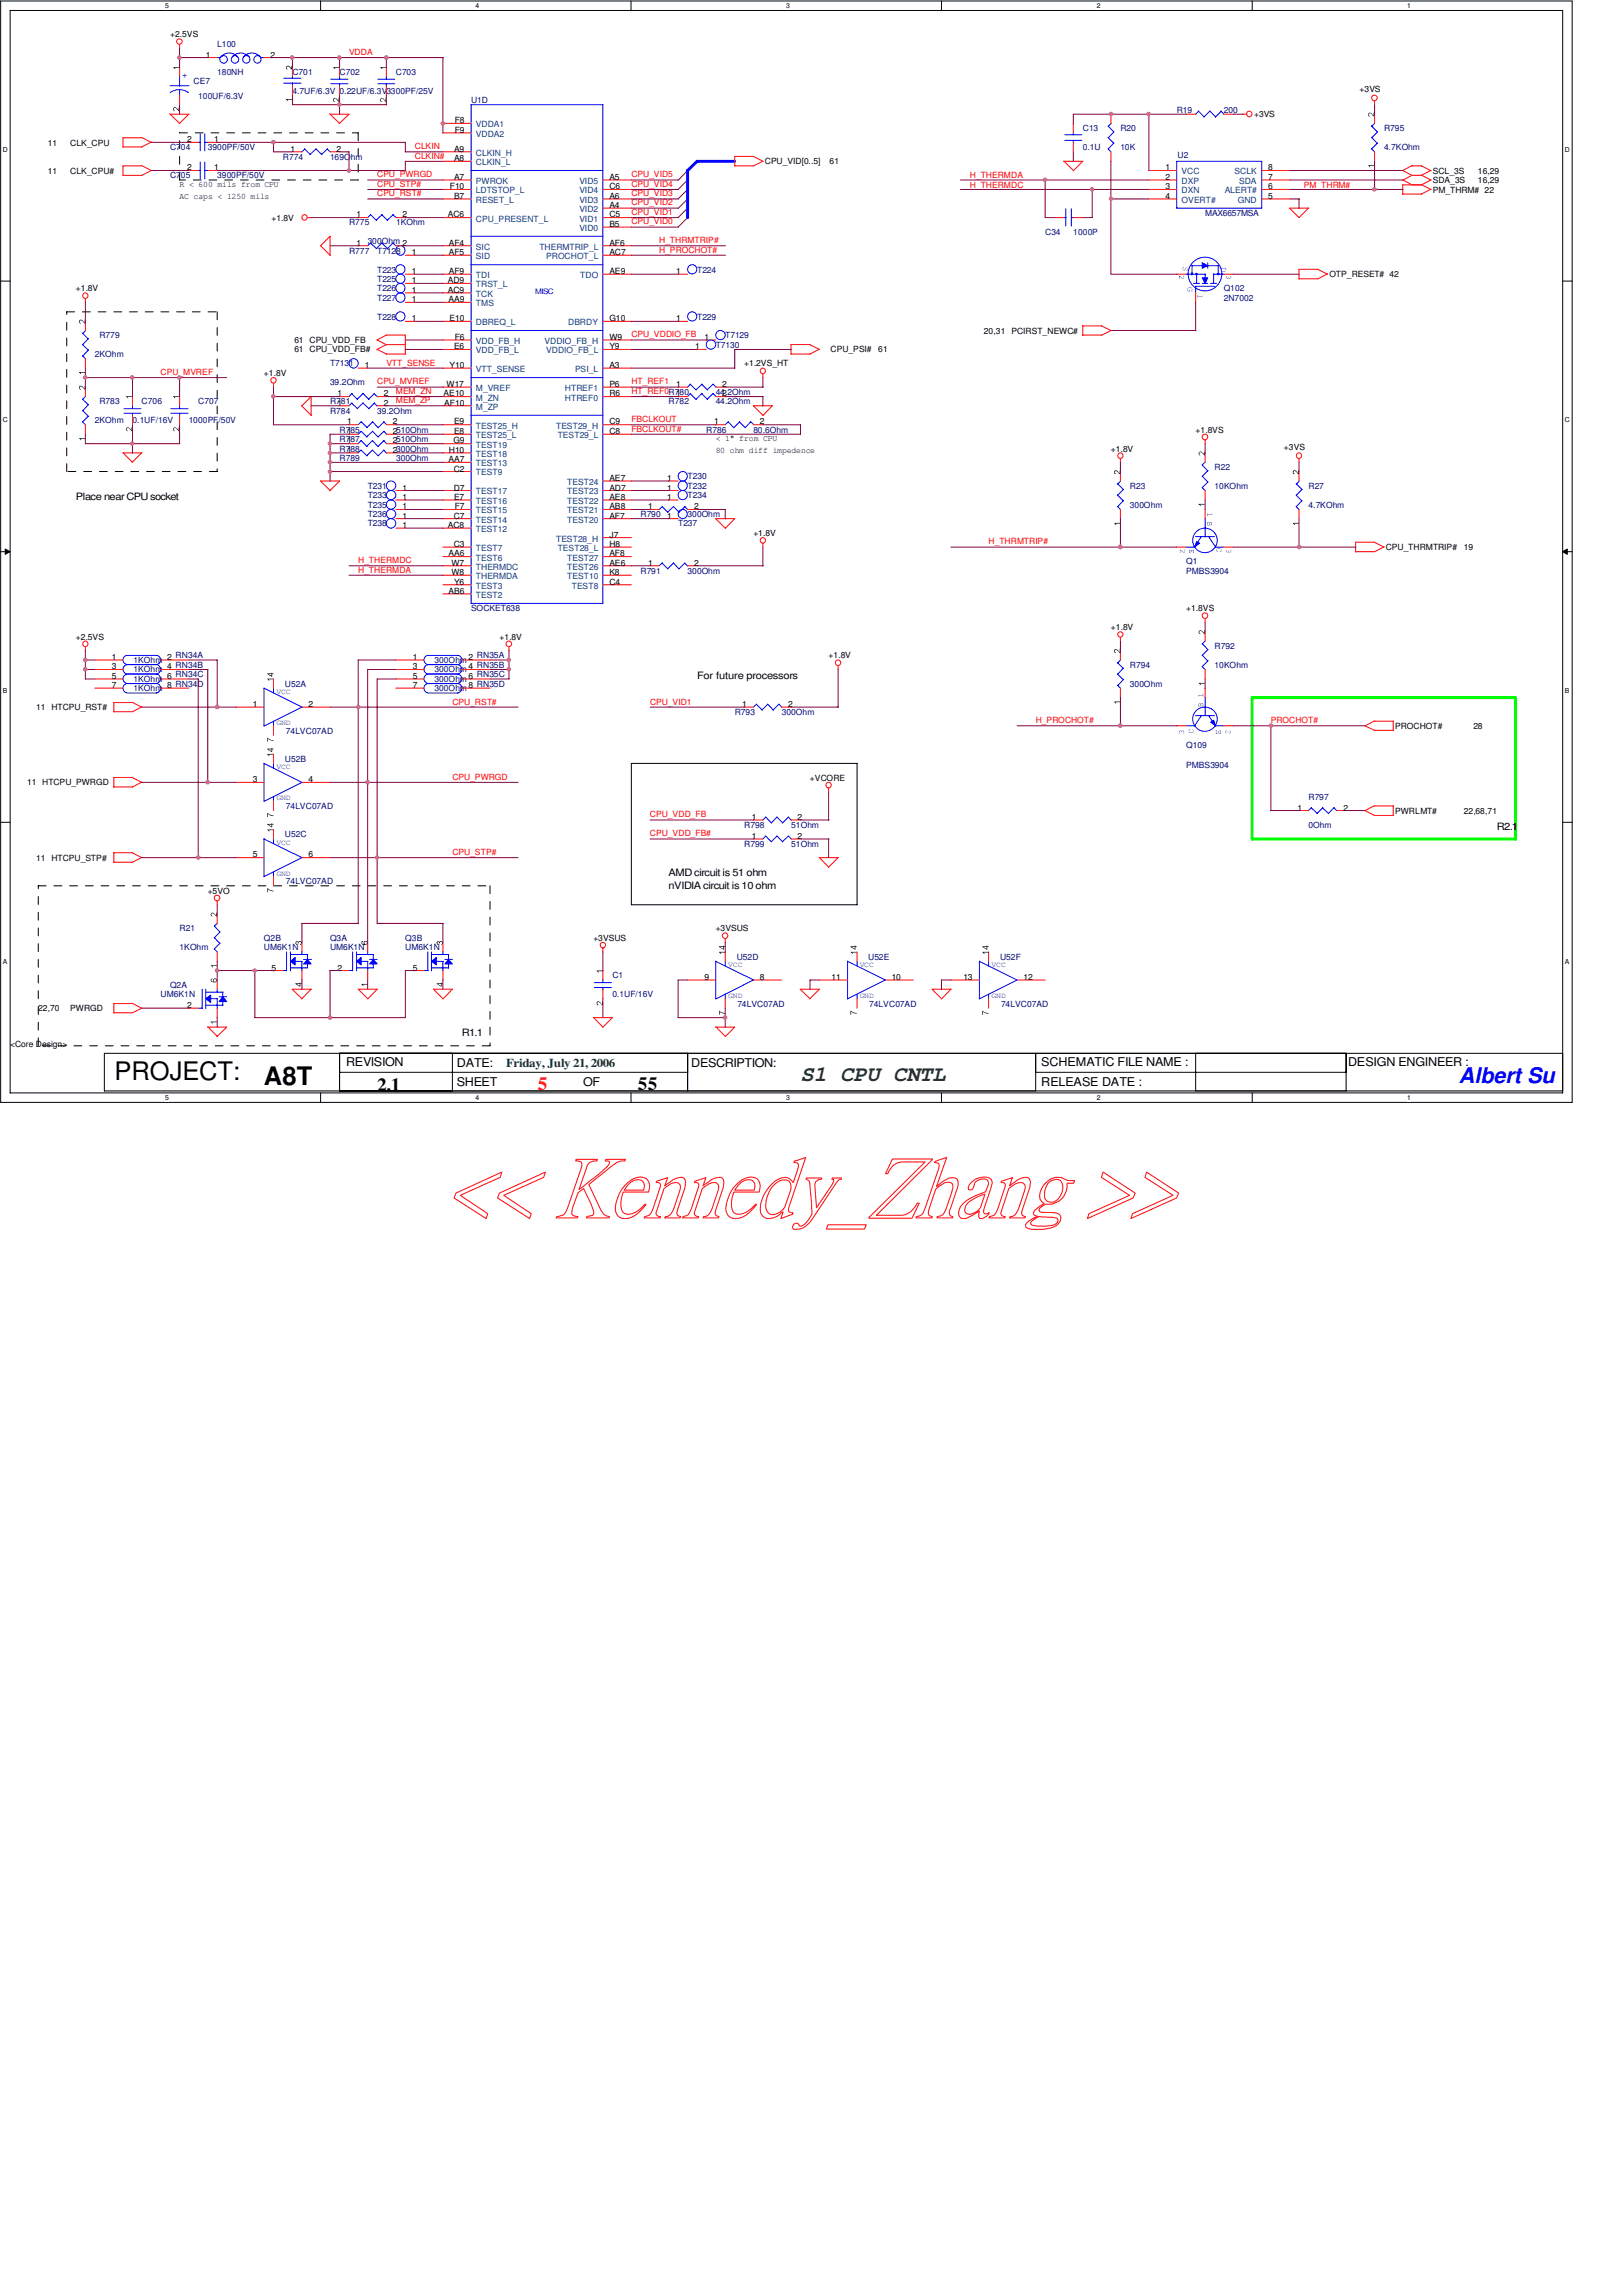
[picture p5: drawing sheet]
<svg xmlns="http://www.w3.org/2000/svg" width="210mm" height="297mm" viewBox="0 0 210 297" stroke-linecap="round" stroke-linejoin="round" font-family="sans-serif">
<defs><g id="words">
<g font-size="3.3">
<text x="14.8" y="139.7">PROJECT:</text>
<text x="34.2" y="140.3">A8T</text>
</g>
<text font-size="2.8" fill="#008000" x="103.6" y="139.9">S1 CPU CNTL</text>
<text font-size="2.8" fill="#00f" x="188.8" y="140.1">Albert Su</text>
<g font-size="2.4">
<text x="48.8" y="141.2">2.1</text>
<text x="82.5" y="141.1">55</text>
</g>
<text font-size="2.4" fill="#f00" x="69.6" y="141.1">5</text>
<g font-size="1.6">
<text x="44.8" y="138">REVISION</text>
<text x="134.7" y="138">SCHEMATIC FILE NAME :</text>
<text x="174.5" y="138">DESIGN ENGINEER :</text>
<text x="59.1" y="140.5">SHEET</text>
<text x="59.1" y="138">DATE:</text>
<text x="75.5" y="140.5">OF</text>
<text x="89.5" y="138">DESCRIPTION:</text>
<text x="134.7" y="140.5">RELEASE DATE :</text>
</g>
<text font-size="1.6" fill="#008000" x="65.5" y="138">Friday, July 21, 2006</text>
<g font-size="1.3">
<text x="9.8" y="64.7">Place near CPU socket</text>
<text x="90.2" y="87.8">For future processors</text>
<text x="193.7" y="107.3">R2.1</text>
<text x="86.5" y="113.4">AMD circuit is 51 ohm</text>
<text x="86.5" y="115">nVIDIA circuit is 10 ohm</text>
<text x="59.8" y="134.1">R1.1</text>
</g>
<g font-size="1.1">
<text x="22" y="4.8">+2.5VS</text>
<text x="26.6" y="7.5">1</text>
<text x="35" y="7.5">2</text>
<text x="175.9" y="11.9">+3VS</text>
<text x="58.8" y="16">F8</text>
<text x="58.8" y="17.2">F9</text>
<text x="162.3" y="15.2">+3VS</text>
<text x="6.2" y="18.8">11</text>
<text x="6.2" y="22.5">11</text>
<text x="9.1" y="18.8">CLK_CPU</text>
<text x="9.1" y="22.5">CLK_CPU#</text>
<text x="24.2" y="18.4">2</text>
<text x="24.2" y="22.1">2</text>
<text x="27.7" y="18.4">1</text>
<text x="27.7" y="22.1">1</text>
<text x="37.6" y="19.6">1</text>
<text x="43.6" y="19.6">2</text>
<text x="58.8" y="19.6">A9</text>
<text x="58.8" y="20.8">A8</text>
<text x="58.8" y="23.3">A7</text>
<text x="78.9" y="23.3">A5</text>
<text x="99" y="21.3">CPU_VID[0..5]</text>
<text x="107.4" y="21.3">61</text>
<text x="150.8" y="22.1">1</text>
<text x="150.8" y="23.3">2</text>
<text x="164.1" y="22.1">8</text>
<text x="164.1" y="23.3">7</text>
<text x="185.4" y="23.7">SDA_3S</text>
<text x="185.4" y="22.5">SCL_3S</text>
<text x="191.3" y="23.7">16,29</text>
<text x="191.3" y="22.5">16,29</text>
<text x="23.2" y="24.2">R &lt; 600 mils from CPU</text>
<text x="23.2" y="25.7">AC caps &lt; 1250 mils</text>
<text x="35.1" y="28.5">+1.8V</text>
<text x="46.1" y="28.1">1</text>
<text x="52.1" y="28.1">2</text>
<text x="58" y="28.1">AC6</text>
<text x="58.2" y="24.5">F10</text>
<text x="58.8" y="25.7">B7</text>
<text x="78.9" y="24.5">C6</text>
<text x="78.9" y="25.7">A6</text>
<text x="78.9" y="26.9">A4</text>
<text x="78.9" y="28.1">C5</text>
<text x="78.9" y="29.3">B5</text>
<text x="150.8" y="25.7">4</text>
<text x="150.8" y="24.5">3</text>
<text x="164.1" y="24.5">6</text>
<text x="164.1" y="25.7">5</text>
<text x="185.4" y="24.9">PM_THRM# 22</text>
<text x="46.1" y="31.8">1</text>
<text x="53.3" y="35.4">1</text>
<text x="53.3" y="33">1</text>
<text x="58.1" y="31.8">AF4</text>
<text x="58.1" y="33">AF5</text>
<text x="58.1" y="35.4">AF9</text>
<text x="78.9" y="31.8">AF6</text>
<text x="78.9" y="33">AC7</text>
<text x="78.9" y="35.4">AE9</text>
<text x="87.5" y="35.4">1</text>
<text x="172" y="35.9">OTP_RESET# 42</text>
<text x="9.8" y="37.7">+1.8V</text>
<text x="53.3" y="37.9">1</text>
<text x="53.3" y="36.7">1</text>
<text x="53.3" y="39.1">1</text>
<text x="53.3" y="41.5">1</text>
<text x="58" y="36.7">AD9</text>
<text x="58" y="37.9">AC9</text>
<text x="58" y="39.1">AA9</text>
<text x="58.2" y="41.5">E10</text>
<text x="78.9" y="41.5">G10</text>
<text x="87.5" y="41.5">1</text>
<text x="38.1" y="44.4">61 CPU_VDD_FB</text>
<text x="38.1" y="45.6">61 CPU_VDD_FB#</text>
<text x="47.2" y="47.6">1</text>
<text x="58.2" y="47.6">Y10</text>
<text x="58.8" y="45.2">E6</text>
<text x="58.8" y="43.9">F6</text>
<text x="78.9" y="43.9">W9</text>
<text x="78.9" y="45.2">Y9</text>
<text x="78.9" y="47.6">A3</text>
<text x="90" y="45.2">1</text>
<text x="91.2" y="43.9">1</text>
<text x="96.3" y="47.4">+1.2VS_HT</text>
<text x="107.5" y="45.6">CPU_PSI#</text>
<text x="113.7" y="45.6">61</text>
<text x="127.3" y="43.2">20,31</text>
<text x="130.9" y="43.2">PCIRST_NEWC#</text>
<text x="34.2" y="48.6">+1.8V</text>
<text x="43.7" y="51.3">1</text>
<text x="43.7" y="52.5">1</text>
<text x="49.7" y="51.3">2</text>
<text x="49.7" y="52.5">2</text>
<text x="57.4" y="51.3">AE10</text>
<text x="57.5" y="52.5">AF10</text>
<text x="57.8" y="50">W17</text>
<text x="78.9" y="50">P6</text>
<text x="78.9" y="51.3">R6</text>
<text x="87.5" y="50">1</text>
<text x="87.5" y="51.3">1</text>
<text x="93.5" y="50">2</text>
<text x="93.5" y="51.3">2</text>
<text x="44.9" y="58.6">1</text>
<text x="44.9" y="54.9">1</text>
<text x="44.9" y="56.1">1</text>
<text x="44.9" y="57.4">1</text>
<text x="50.8" y="58.6">2300Ohm</text>
<text x="50.8" y="54.9">2</text>
<text x="50.8" y="56.1">2510Ohm</text>
<text x="50.8" y="57.4">2510Ohm</text>
<text x="58" y="59.8">AA7</text>
<text x="58.1" y="58.6">H10</text>
<text x="58.7" y="57.4">G9</text>
<text x="58.8" y="54.9">E9</text>
<text x="58.8" y="56.1">E8</text>
<text x="78.9" y="54.9">C9</text>
<text x="78.9" y="56.1">C8</text>
<text x="92.4" y="54.9">1</text>
<text x="92.6" y="57.1">&lt; 1&quot; from CPU</text>
<text x="92.6" y="58.5">80 ohm diff impedence</text>
<text x="98.3" y="54.9">2</text>
<text x="143.8" y="58.4">+1.8V</text>
<text x="154.7" y="56">+1.8VS</text>
<text x="166.2" y="58.2">+3VS</text>
<text x="52.1" y="63.5">1</text>
<text x="52.1" y="65.9">1</text>
<text x="52.1" y="64.6">1</text>
<text x="58.7" y="61">C2</text>
<text x="58.7" y="63.5">D7</text>
<text x="58.8" y="64.6">E7</text>
<text x="58.8" y="65.9">F7</text>
<text x="78.9" y="62.2">AE7</text>
<text x="78.9" y="63.5">AD7</text>
<text x="78.9" y="64.6">AE8</text>
<text x="78.9" y="65.9">AB8</text>
<text x="83.9" y="65.9">1</text>
<text x="86.3" y="64.6">1</text>
<text x="86.3" y="63.5">1</text>
<text x="86.3" y="62.2">1</text>
<text x="89.8" y="65.9">2</text>
<text x="52.1" y="68.3">1</text>
<text x="52.1" y="67.1">1</text>
<text x="58" y="68.3">AC8</text>
<text x="58" y="72">AA6</text>
<text x="58.7" y="67.1">C7</text>
<text x="58.7" y="70.7">C3</text>
<text x="78.9" y="67.1">AF7</text>
<text x="78.9" y="69.6">J7</text>
<text x="78.9" y="70.7">H8</text>
<text x="78.9" y="72">AF8</text>
<text x="86.3" y="67.1">1</text>
<text x="97.5" y="69.3">+1.8V</text>
<text x="179.3" y="71.2">CPU_THRMTRIP#</text>
<text x="189.4" y="71.2">19</text>
<text x="58" y="76.8">AB6</text>
<text x="58.4" y="73.2">W7</text>
<text x="58.4" y="74.4">W8</text>
<text x="58.8" y="75.6">Y6</text>
<text x="78.9" y="73.2">AE6</text>
<text x="78.9" y="74.4">K8</text>
<text x="78.9" y="75.6">C4</text>
<text x="83.9" y="73.2">1</text>
<text x="89.8" y="73.2">2</text>
<text x="9.8" y="82.8">+2.5VS</text>
<text x="64.6" y="82.8">+1.8V</text>
<text x="143.8" y="81.5">+1.8V</text>
<text x="153.5" y="79.1">+1.8VS</text>
<text x="14.5" y="85.3">1</text>
<text x="14.5" y="86.6">3</text>
<text x="14.5" y="87.8">5</text>
<text x="14.5" y="89">7</text>
<text x="21.6" y="85.3">2 RN34A</text>
<text x="21.6" y="86.6">4 RN34B</text>
<text x="21.6" y="87.8">6 RN34C</text>
<text x="21.6" y="89">8 RN34D</text>
<text x="53.4" y="85.3">1</text>
<text x="53.4" y="86.6">3</text>
<text x="53.4" y="87.8">5</text>
<text x="53.4" y="89">7</text>
<text x="60.6" y="85.3">2 RN35A</text>
<text x="60.6" y="86.6">4 RN35B</text>
<text x="60.6" y="87.8">6 RN35C</text>
<text x="60.6" y="89">8 RN35D</text>
<text x="107.2" y="85.2">+1.8V</text>
<text x="4.7" y="91.9">11 HTCPU_RST#</text>
<text x="32.7" y="91.4">1</text>
<text x="39.9" y="91.4">2</text>
<text x="96.1" y="91.4">1</text>
<text x="102" y="91.4">2</text>
<text x="180.6" y="94.3">PROCHOT#</text>
<text x="190.7" y="94.3">28</text>
<text x="3.5" y="101.6">11 HTCPU_PWRGD</text>
<text x="32.7" y="101.2">3</text>
<text x="39.9" y="101.2">4</text>
<text x="104.8" y="101">+VCORE</text>
<text x="97.3" y="106.1">1</text>
<text x="103.2" y="106.1">2</text>
<text x="167.9" y="104.9">1</text>
<text x="173.9" y="104.9">2</text>
<text x="180.6" y="105.3">PWRLMT#</text>
<text x="189.4" y="105.3">22,68,71</text>
<text x="4.7" y="111.3">11 HTCPU_STP#</text>
<text x="32.7" y="110.9">5</text>
<text x="39.9" y="110.9">6</text>
<text x="97.3" y="108.5">1</text>
<text x="103.2" y="108.5">2</text>
<text x="26.9" y="115.6">+5VO</text>
<text x="35.1" y="125.6">5</text>
<text x="43.7" y="125.6">2</text>
<text x="53.4" y="125.6">5</text>
<text x="76.8" y="121.7">+3VSUS</text>
<text x="92.6" y="120.5">+3VSUS</text>
<text x="5" y="130.9">22,70</text>
<text x="9.1" y="130.9">PWRGD</text>
<text x="24.2" y="130.4">2</text>
<text x="91.2" y="126.7">9</text>
<text x="98.3" y="126.7">8</text>
<text x="107.6" y="126.7">11</text>
<text x="115.4" y="126.7">10</text>
<text x="124.7" y="126.7">13</text>
<text x="132.5" y="126.7">12</text>
<text x="1.3" y="135.5">&lt;Core Design&gt;</text>
</g>
<text font-size="1.1" fill="#00f" x="23.6" y="10">+</text>
<g font-size="1.1" fill="#000080">
<text x="25.1" y="10.9">CE7</text>
<text x="28.1" y="6.1">L100</text>
<text x="28.1" y="9.7">180NH</text>
<text x="37.8" y="9.7">C701</text>
<text x="43.9" y="9.7">C702</text>
<text x="51.2" y="9.7">C703</text>
<text x="25.7" y="12.8">100UF/6.3V</text>
<text x="37.8" y="12.1">4.7UF/6.3V 0.22UF/6.3V3300PF/25V</text>
<text x="61" y="13.3">U1D</text>
<text x="140.1" y="17">C13</text>
<text x="145" y="17">R20</text>
<text x="152.3" y="14.6">R19</text>
<text x="158.4" y="14.6">200</text>
<text x="179.1" y="17">R795</text>
<text x="22" y="19.4">C704</text>
<text x="22" y="23.1">C705</text>
<text x="26.9" y="19.4">3900PF/50V</text>
<text x="28.1" y="23.1">3900PF/50V</text>
<text x="36.6" y="20.7">R774</text>
<text x="42.7" y="20.7">169Ohm</text>
<text x="140.1" y="19.4">0.1U</text>
<text x="145" y="19.4">10K</text>
<text x="152.4" y="20.4">U2</text>
<text x="179.1" y="19.4">4.7KOhm</text>
<text x="45.2" y="29.2">R775</text>
<text x="51.3" y="29.2">1KOhm</text>
<text x="156" y="27.9">MAX6657MSA</text>
<text x="45.2" y="32.8">R777</text>
<text x="47.6" y="31.6">300Ohm 2</text>
<text x="48.8" y="35.3">T223</text>
<text x="48.8" y="32.8">T7128</text>
<text x="90.2" y="35.3">T224</text>
<text x="135.3" y="30.4">C34</text>
<text x="138.9" y="30.4">1000P</text>
<text x="48.8" y="37.7">T226</text>
<text x="48.8" y="36.5">T225</text>
<text x="48.8" y="38.9">T227</text>
<text x="48.8" y="41.4">T228</text>
<text x="90.2" y="41.4">T229</text>
<text x="158.4" y="37.7">Q102</text>
<text x="158.4" y="38.9">2N7002</text>
<text x="12.3" y="46.2">2KOhm</text>
<text x="12.9" y="43.8">R779</text>
<text x="42.7" y="47.4">T7131</text>
<text x="92.6" y="45">T7130</text>
<text x="93.9" y="43.8">T7129</text>
<text x="12.9" y="52.3">R783</text>
<text x="18.3" y="52.3">C706</text>
<text x="25.7" y="52.3">C707</text>
<text x="42.7" y="52.3">R781</text>
<text x="42.7" y="49.9">39.2Ohm</text>
<text x="42.7" y="53.5">R784</text>
<text x="48.8" y="53.5">39.2Ohm</text>
<text x="86.5" y="52.3">R782</text>
<text x="92.6" y="51.1">44.2Ohm</text>
<text x="92.6" y="52.3">44.2Ohm</text>
<text x="12.3" y="54.7">2KOhm</text>
<text x="17.1" y="54.7">0.1UF/16V</text>
<text x="24.4" y="54.7">1000PF/50V</text>
<text x="43.9" y="59.6">R789</text>
<text x="43.9" y="56">R785</text>
<text x="43.9" y="57.2">R787</text>
<text x="43.9" y="58.4">R788</text>
<text x="51.3" y="59.6">300Ohm</text>
<text x="91.4" y="56">R786</text>
<text x="97.5" y="56">80.6Ohm</text>
<text x="47.6" y="63.2">T231</text>
<text x="47.6" y="65.7">T235</text>
<text x="47.6" y="64.5">T233</text>
<text x="89" y="64.5">T234</text>
<text x="89" y="63.2">T232</text>
<text x="89" y="62">T230</text>
<text x="146.2" y="63.2">R23</text>
<text x="146.2" y="65.7">300Ohm</text>
<text x="157.2" y="60.8">R22</text>
<text x="157.2" y="63.2">10KOhm</text>
<text x="169.3" y="63.2">R27</text>
<text x="169.3" y="65.7">4.7KOhm</text>
<text x="47.6" y="68.1">T238</text>
<text x="47.6" y="66.9">T236</text>
<text x="82.9" y="66.9">R790</text>
<text x="87.8" y="68.1">T237</text>
<text x="89" y="66.9">300Ohm</text>
<text x="82.9" y="74.2">R791</text>
<text x="89" y="74.2">300Ohm</text>
<text x="153.5" y="73">Q1</text>
<text x="153.5" y="74.2">PMBS3904</text>
<text x="61" y="79.1">SOCKET638</text>
<text x="157.2" y="83.9">R792</text>
<text x="17.3" y="85.8">1KOhm</text>
<text x="17.3" y="87">1KOhm</text>
<text x="17.3" y="88.2">1KOhm</text>
<text x="17.3" y="89.5">1KOhm</text>
<text x="36.9" y="88.9">U52A</text>
<text x="56.2" y="85.8">300Ohm</text>
<text x="56.2" y="87">300Ohm</text>
<text x="56.2" y="88.2">300Ohm</text>
<text x="56.2" y="89.5">300Ohm</text>
<text x="146.2" y="86.4">R794</text>
<text x="146.2" y="88.9">300Ohm</text>
<text x="157.2" y="86.4">10KOhm</text>
<text x="37" y="94.9">74LVC07AD</text>
<text x="95.1" y="92.5">R793</text>
<text x="101.2" y="92.5">300Ohm</text>
<text x="36.9" y="98.6">U52B</text>
<text x="153.5" y="96.7">Q109</text>
<text x="153.5" y="99.3">PMBS3904</text>
<text x="37" y="104.6">74LVC07AD</text>
<text x="96.3" y="107.1">R798</text>
<text x="102.4" y="107.1">51Ohm</text>
<text x="169.3" y="103.5">R797</text>
<text x="169.3" y="107.1">0Ohm</text>
<text x="36.9" y="108.3">U52C</text>
<text x="96.3" y="109.5">R799</text>
<text x="102.4" y="109.5">51Ohm</text>
<text x="37" y="114.4">74LVC07AD</text>
<text x="23.2" y="120.5">R21</text>
<text x="23.2" y="122.9">1KOhm</text>
<text x="34.2" y="121.7">Q2B</text>
<text x="34.2" y="122.9">UM6K1N</text>
<text x="42.7" y="121.7">Q3A</text>
<text x="42.7" y="122.9">UM6K1N</text>
<text x="52.5" y="121.7">Q3B</text>
<text x="52.5" y="122.9">UM6K1N</text>
<text x="95.3" y="124.2">U52D</text>
<text x="112.4" y="124.2">U52E</text>
<text x="129.4" y="124.2">U52F</text>
<text x="20.8" y="129">UM6K1N</text>
<text x="22" y="127.8">Q2A</text>
<text x="79.2" y="126.6">C1</text>
<text x="79.2" y="129">0.1UF/16V</text>
<text x="95.4" y="130.2">74LVC07AD</text>
<text x="112.5" y="130.2">74LVC07AD</text>
<text x="129.5" y="130.2">74LVC07AD</text>
</g>
<g font-size="1.1" fill="#f00">
<text x="45.2" y="7.2">VDDA</text>
<text x="48.8" y="22.9">CPU_PWRGD</text>
<text x="53.7" y="19.3">CLKIN</text>
<text x="53.7" y="20.5">CLKIN#</text>
<text x="81.7" y="22.9">CPU_VID5</text>
<text x="125.5" y="23.1">H_THERMDA</text>
<text x="48.8" y="24.2">CPU_STP#</text>
<text x="48.8" y="25.4">CPU_RST#</text>
<text x="81.7" y="29">CPU_VID0</text>
<text x="81.7" y="27.8">CPU_VID1</text>
<text x="81.7" y="26.6">CPU_VID2</text>
<text x="81.7" y="25.4">CPU_VID3</text>
<text x="81.7" y="24.2">CPU_VID4</text>
<text x="125.5" y="24.3">H_THERMDC</text>
<text x="168.7" y="24.3">PM_THRM#</text>
<text x="85.3" y="31.5">H_THRMTRIP#</text>
<text x="85.3" y="32.7">H_PROCHOT#</text>
<text x="50" y="47.3">VTT_SENSE</text>
<text x="81.7" y="43.6">CPU_VDDIO_FB</text>
<text x="20.8" y="48.5">CPU_MVREF</text>
<text x="48.8" y="49.7">CPU_MVREF</text>
<text x="51.2" y="51">MEM_ZN</text>
<text x="51.2" y="52.2">MEM_ZP</text>
<text x="81.7" y="49.7">HT_REF1</text>
<text x="81.7" y="51">HT_REF0R780</text>
<text x="81.7" y="54.6">FBCLKOUT</text>
<text x="81.7" y="55.8">FBCLKOUT#</text>
<text x="127.9" y="70.4">H_THRMTRIP#</text>
<text x="46.4" y="72.9">H_THERMDC</text>
<text x="46.4" y="74.1">H_THERMDA</text>
<text x="58.5" y="91.1">CPU_RST#</text>
<text x="84.1" y="91.1">CPU_VID1</text>
<text x="134" y="93.6">H_PROCHOT#</text>
<text x="164.5" y="93.6">PROCHOT#</text>
<text x="58.5" y="100.9">CPU_PWRGD</text>
<text x="84.1" y="105.7">CPU_VDD_FB</text>
<text x="58.5" y="110.6">CPU_STP#</text>
<text x="84.1" y="108.2">CPU_VDD_FB#</text>
</g>
<g font-size="1.1" fill="#004080">
<text x="61.6" y="16.5">VDDA1</text>
<text x="61.6" y="17.7">VDDA2</text>
<text x="61.6" y="20.2">CLKIN_H</text>
<text x="61.6" y="21.4">CLKIN_L</text>
<text x="61.6" y="23.8">PWROK</text>
<text x="75" y="23.8">VID5</text>
<text x="152.9" y="22.6">VCC</text>
<text x="152.9" y="23.8">DXP</text>
<text x="159.8" y="22.6">SCLK</text>
<text x="160.4" y="23.8">SDA</text>
<text x="61.6" y="25">LDTSTOP_L</text>
<text x="61.6" y="26.2">RESET_L</text>
<text x="61.6" y="28.7">CPU_PRESENT_L</text>
<text x="75" y="25">VID4</text>
<text x="75" y="26.2">VID3</text>
<text x="75" y="27.4">VID2</text>
<text x="75" y="28.7">VID1</text>
<text x="75" y="29.9">VID0</text>
<text x="152.9" y="26.2">OVERT#</text>
<text x="152.9" y="25">DXN</text>
<text x="158.5" y="25">ALERT#</text>
<text x="160.2" y="26.2">GND</text>
<text x="61.6" y="32.3">SIC</text>
<text x="61.6" y="33.5">SID</text>
<text x="61.6" y="36">TDI</text>
<text x="69.8" y="32.3">THERMTRIP_L</text>
<text x="70.7" y="33.5">PROCHOT_L</text>
<text x="75.1" y="36">TDO</text>
<text x="61.6" y="37.2">TRST_L</text>
<text x="61.6" y="38.4">TCK</text>
<text x="61.6" y="39.6">TMS</text>
<text x="61.6" y="42.1">DBREQ_L</text>
<text x="61.6" y="44.5">VDD_FB_H</text>
<text x="61.6" y="45.7">VDD_FB_L</text>
<text x="70.5" y="44.5">VDDIO_FB_H</text>
<text x="70.7" y="45.7">VDDIO_FB_L</text>
<text x="73.5" y="42.1">DBRDY</text>
<text x="61.6" y="48.1">VTT_SENSE</text>
<text x="61.6" y="50.6">M_VREF</text>
<text x="61.6" y="51.8">M_ZN</text>
<text x="61.6" y="53">M_ZP</text>
<text x="73.1" y="50.6">HTREF1</text>
<text x="73.1" y="51.8">HTREF0</text>
<text x="74.4" y="48.1">PSI_L</text>
<text x="61.6" y="55.5">TEST25_H</text>
<text x="61.6" y="56.7">TEST25_L</text>
<text x="61.6" y="57.9">TEST19</text>
<text x="61.6" y="59.1">TEST18</text>
<text x="72" y="55.5">TEST29_H</text>
<text x="72.2" y="56.7">TEST29_L</text>
<text x="61.6" y="60.3">TEST13</text>
<text x="61.6" y="61.5">TEST9</text>
<text x="61.6" y="64">TEST17</text>
<text x="61.6" y="65.2">TEST16</text>
<text x="73.4" y="62.7">TEST24</text>
<text x="73.4" y="64">TEST23</text>
<text x="73.4" y="65.2">TEST22</text>
<text x="61.6" y="66.4">TEST15</text>
<text x="61.6" y="67.6">TEST14</text>
<text x="61.6" y="68.8">TEST12</text>
<text x="61.6" y="71.3">TEST7</text>
<text x="72" y="70.1">TEST28_H</text>
<text x="72.2" y="71.3">TEST28_L</text>
<text x="73.4" y="66.4">TEST21</text>
<text x="73.4" y="67.6">TEST20</text>
<text x="61.6" y="72.5">TEST6</text>
<text x="61.6" y="73.7">THERMDC</text>
<text x="61.6" y="74.9">THERMDA</text>
<text x="61.6" y="76.2">TEST3</text>
<text x="61.6" y="77.3">TEST2</text>
<text x="73.4" y="72.5">TEST27</text>
<text x="73.4" y="73.7">TEST26</text>
<text x="73.4" y="74.9">TEST10</text>
<text x="74" y="76.2">TEST8</text>
</g>
<g font-size="1" fill="#00f">
<text x="69.3" y="38.1">MISC</text>
<text x="35.8" y="89.8">VCC</text>
<text x="35.8" y="93.8">GND</text>
<text x="35.8" y="99.5">VCC</text>
<text x="35.8" y="103.5">GND</text>
<text x="35.8" y="109.3">VCC</text>
<text x="35.8" y="113.3">GND</text>
<text x="94.2" y="125.1">VCC</text>
<text x="111.3" y="125.1">VCC</text>
<text x="128.3" y="125.1">VCC</text>
<text x="94.2" y="129.1">GND</text>
<text x="111.3" y="129.1">GND</text>
<text x="128.3" y="129.1">GND</text>
</g>
<g font-size=".9">
<text x="21.4" y="1">5</text>
<text x="61.6" y="1">4</text>
<text x="101.7" y="1">3</text>
<text x="141.9" y="1">2</text>
<text x="182.1" y="1">1</text>
<text x=".4" y="19.6">D</text>
<text x="202.5" y="19.6">D</text>
<text x=".4" y="54.7">C</text>
<text x="202.5" y="54.7">C</text>
<text x=".4" y="89.7">B</text>
<text x="202.5" y="89.7">B</text>
<text x=".4" y="124.7">A</text>
<text x="202.5" y="124.7">A</text>
<text x="21.4" y="142.3">5</text>
<text x="61.6" y="142.3">4</text>
<text x="101.7" y="142.3">3</text>
<text x="141.9" y="142.3">2</text>
<text x="182.1" y="142.3">1</text>
</g>
</g></defs>
<path d="M.1 .1h203.4v142.5h-203.4zM1.3 1.4h200.9v140h-200.9z" fill="none" stroke="#000" stroke-width=".13"/>
<g fill="#fff">
<path d="M21.4 .3h.5v.9h-.5z"/>
<path d="M21.4 141.5h.5v1h-.5z"/>
</g>
<path d="M41.5 .1v1.3M41.5 141.4v1.2" fill="none" stroke="#000" stroke-width=".13"/>
<g fill="#fff">
<path d="M61.6 .3h.5v.9h-.5z"/>
<path d="M61.6 141.5h.5v1h-.5z"/>
</g>
<path d="M81.7 .1v1.3M81.7 141.4v1.2" fill="none" stroke="#000" stroke-width=".13"/>
<g fill="#fff">
<path d="M101.7 .3h.5v.9h-.5z"/>
<path d="M101.7 141.5h.5v1h-.5z"/>
</g>
<path d="M121.8 .1v1.3M121.8 141.4v1.2" fill="none" stroke="#000" stroke-width=".13"/>
<g fill="#fff">
<path d="M141.9 .3h.5v.9h-.5z"/>
<path d="M141.9 141.5h.5v1h-.5z"/>
</g>
<path d="M162.1 .1v1.3M162.1 141.4v1.2" fill="none" stroke="#000" stroke-width=".13"/>
<g fill="#fff">
<path d="M182.1 .3h.5v.9h-.5z"/>
<path d="M182.1 141.5h.5v1h-.5z"/>
<path d="M.4 18.8h.6v1.1h-.6z"/>
<path d="M202.5 18.8h.7v1.1h-.7z"/>
<path d="M.4 53.8h.6v1.1h-.6z"/>
<path d="M202.5 53.8h.7v1.1h-.7z"/>
</g>
<path d="M.1 36.4h1.2M202.2 36.4h1.3" fill="none" stroke="#000" stroke-width=".13"/>
<g fill="#fff">
<path d="M.4 88.9h.6v1h-.6z"/>
<path d="M202.5 88.9h.6v1h-.6z"/>
</g>
<path d="M.1 71.4h1.2M.7 71l.6 .4-.6 .3zM202.2 71.4l.6-.4v.7zM202.2 71.4h1.3" fill="none" stroke="#000" stroke-width=".13"/>
<path d="M.7 71l.6 .4-.6 .3zM202.2 71.4l.6-.4v.7z" fill="#000"/>
<g fill="#fff">
<path d="M.4 123.9h.6v1h-.6z"/>
<path d="M202.5 123.9h.6v1h-.6z"/>
</g>
<path d="M81.7 98.8h29.2v18.3h-29.2zM.1 106.4h1.2M202.2 106.4h1.3M13.5 136.3h188.7v4.8h-188.7zM43.9 136.3v4.8M43.9 138.7h45.1M58.5 136.3v4.8M89 136.3v4.8M134 138.7h40.2M134 136.3v4.8M154.7 136.3v4.8M174.2 136.3v4.8" fill="none" stroke="#000" stroke-width=".13"/>
<path d="M23.2 17.2h23.2M46.4 17.2v6.1M23.2 23.3v-6.1M46.4 23.3h-23.2M8.6 40.3h19.5M28.1 40.3v20.7M8.6 61v-20.7M28.1 61h-19.5M5 114.6h58.4M63.4 114.6v20.7M5 135.3v-20.7M63.4 135.3h-58.4" fill="none" stroke="#000" stroke-width=".13" stroke-dasharray="1 1 1 1 1 1 1 1"/>
<path d="M162.1 90.3h34v18.2h-34z" fill="none" stroke="#0f0" stroke-width=".38"/>
<g fill="none" stroke="#f00" stroke-width=".13">
<path d="M22 14.7l1.2 1.3M22 14.8h2.5M23.2 5.8v.5M24.4 14.8l-1.2 1.2M26.9 7.5h1.2M34.2 7.5h1.2M42.7 14.7l1.2 1.3M42.7 14.8h2.5l-1.3 1.2M143.8 14.8v1.2M143.8 19.6v1.3M160.8 14.8h.5M177.9 13v.5"/>
<path d="M177.9 14.8v1.2M177.9 19.6v1.3M11 38.7v.5M39.8 28.2h.5M42.7 33l-1.2-1.2 1.2-1.2v2.5M46.4 28.2h1.2M51.2 28.2h1.3M137.7 20.9h2.4l-1.2 1.2M137.7 20.8l1.2 1.3M166.9 26.9l1.2 1.3 1.2-1.3M166.9 26.9h2.5M11 50.1v1.2"/>
<path d="M11 54.9v1.3M18.3 58.6l-1.2 1.2M18.4 58.6h-2.5l1.2 1.2M35.4 49.6v.5M39 52.5l1.3 1.2M40.3 51.3v2.5M40.3 51.3l-1.2 1.2M87.8 41.6h1.2M87.8 50.1h1.2M92.6 50.1h1.3M98.7 53.7l-1.2-1.2h2.4l-1.2 1.3M98.7 48.3v.6"/>
<path d="M145 59.4v.4M156 56.9v.5M156 58.6v1.2M168.1 59.4v.4M42.7 63.5l-1.2-1.3h2.4l-1.2 1.3M93.9 68.3l-1.3-1.2h2.5l-1.2 1.3M98.7 70.3v.5M156 63.5v1.2M11 83.7v.5M35.4 97.5v1.3M51.2 85.4h3.7M59.8 85.4h3.6"/>
<path d="M65.9 83.7v.5M108.5 86.1v.5M145 82.5v.5M156 80v.5M28.1 116.5v.6M30.5 101.2h3.7M35.4 103.6v1.3M39.1 101.2h3.6M106 110.9l1.2 1.3 1.3-1.2M106 111h2.5M107.2 101.9v.5M26.9 132.9h2.4l-1.2 1.2"/>
<path d="M26.9 132.8l1.2 1.3M37.8 128l1.3 1.2M37.8 128h2.5M40.3 128l-1.3 1.2M47.6 129.2l-1.2-1.2h2.4l-1.2 1.2M57.3 129.2l-1.2-1.2h2.4l-1.2 1.2M76.8 131.6l1.2 1.3 1.2-1.2h-2.4M78 122.6v.5M78 125.6v1.2M78 128v1.2M92.6 132.9h2.5l-1.2 1.2M92.6 132.8l1.3 1.3"/>
<path d="M93.9 121.4v.5M103.5 128l1.3 1.2M103.6 128h2.4l-1.2 1.2M106 126.8h3.7M110.9 123.1v1.3M110.9 129.2v1.2M114.6 126.8h3.6M120.6 128l1.2 1.2M120.6 128h2.5M123.1 128l-1.3 1.2"/>
<circle cx="23.2" cy="5.4" r=".35"/>
<circle cx="161.7" cy="14.7" r=".35"/>
<circle cx="177.9" cy="12.7" r=".36"/>
<circle cx="11" cy="38.2" r=".35"/>
<circle cx="39.4" cy="28.1" r=".35"/>
<circle cx="35.4" cy="49.2" r=".35"/>
<circle cx="98.7" cy="48" r=".35"/>
<circle cx="145" cy="58.9" r=".35"/>
<circle cx="155.9" cy="56.5" r=".36"/>
<circle cx="168.1" cy="58.9" r=".35"/>
<circle cx="98.7" cy="69.9" r=".35"/>
<circle cx="155.9" cy="79.6" r=".36"/>
<circle cx="11" cy="83.3" r=".35"/>
<circle cx="65.9" cy="83.3" r=".36"/>
<circle cx="108.4" cy="85.7" r=".35"/>
<circle cx="145" cy="82.1" r=".34"/>
<circle cx="28.1" cy="116.2" r=".36"/>
<circle cx="107.2" cy="101.6" r=".35"/>
<circle cx="78" cy="122.3" r=".35"/>
<circle cx="93.8" cy="121.1" r=".36"/>
</g>
<g fill="none" stroke="#00f" stroke-width=".13">
<path d="M28.1 7.5h.4M28.6 7.4a1.36 1.36 0 0 1 2.1 0M32.2 7.3a1.44 1.44 0 0 0-2.1 .1M33.7 7.3a1.39 1.39 0 0 0-2.2 .1M33.7 7.5h.5M143.4 19.3l.4 .3M143.4 17.8l.7 .7M143.4 16.3l.7 .8-.7 .7M143.8 16l-.4 .3M144.1 18.5l-.7 .8M177.5 16.3l.7 .8M177.5 17.8l.7 .7"/>
<path d="M177.9 16l-.4 .3M178.3 17.1l-.8 .7M178.3 18.5l-.8 .8 .4 .3M47.6 28.2l.4-.4 .7 .7M49.4 27.8l.8 .7M49.4 27.8l-.7 .7M50.8 27.8l.5 .4M50.9 27.8l-.8 .7M153.5 35.5h2.5M154.2 34.4h3.4M154.3 34.4v1.1M154.5 36.7h.7"/>
<path d="M154.9 35.4v1.3M155.6 36.7h.7M156 35.4v1.3M156.3 34v.7M156.7 36.7h.7M157.1 35.4v1.3M157.1 35.5h1.3M157.2 37h-2.5v.9M157.6 34.3v1.2M10.7 51.6l.7 .8-.7 .7M10.7 53.1l.7 .7-.7 .8M10.7 54.6l.3 .3"/>
<path d="M11.1 51.3l-.4 .3M89.3 49.7l.8 .8M89.4 49.7l-.4 .4M90.8 49.7l.8 .8M90.8 49.7l-.7 .7M92.7 50.1l-.4-.4-.8 .7M156 59.8l-.4 .4 .7 .7M155.6 61.6l.7 .8M156.3 60.9l-.7 .7M156.3 62.4l-.7 .7 .4 .4M35.4 98.8v.6M55.3 84.8a.61 .61 0 0 0-.4 .6 .61 .61 0 0 0 .4 .6"/>
<path d="M55.4 84.8h3.9M55.4 86h3.9M59.3 84.8a.6 .6 0 0 1 .5 .6 .6 .6 0 0 1-.5 .6M34.2 103.6v-4.8l4.9 2.4-4.9 2.5M35.4 103v.7M76.9 127.1h2.2M76.9 127.8h2.2M78 126.7v.4M78 127.8v.2M109.7 124.4l4.9 2.4M109.7 124.3v4.9M110.9 124.4v.6"/>
<path d="M110.9 128.6v.6M114.6 126.8l-5 2.4"/>
<circle cx="28.9" cy="7.7" r=".49"/>
<circle cx="30.4" cy="7.7" r=".49"/>
<circle cx="31.9" cy="7.7" r=".48"/>
<circle cx="33.3" cy="7.7" r=".48"/>
<circle cx="155.9" cy="35.4" r="2.18"/>
<circle cx="89.6" cy="40.9" r=".6"/>
</g>
<g fill="#000">
<path d="M177.1 14.6a.48 .48 0 0 1 .7 .4v-.4v.5l-.1-.1a.38 .38 0 0 0-.6-.2l.1 .3-.1-.2zM177 21.4h.8v.1h-.6l.1 .1h-.1zM10.2 56.7h.8v.1h-.6l.1 .1h-.1zM10.3 50a.61 .61 0 0 1 .7 .3v-.4v.5l-.1-.1a.34 .34 0 0 0-.6-.2v.2l.2 .1-.3-.2zM155.2 58.5a.5 .5 0 0 1 .6 .3v-.4h.1v.5l-.1-.1a.44 .44 0 0 0-.6-.3v.2l.1 .2-.2-.1zM155.1 65.2h.8v.1h-.6l.1 .1h-.1zM34.6 97.5h.8v.1h-.6l.1 .2h-.1zM34.6 105.2l.4 .2 .4 .1v.1l-.4-.1-.3-.2v.4h-.1zM77.2 125.6h.8h-.6l.1 .2h-.1zM77.3 129.6a.47 .47 0 0 1 .6 .3v-.4h.1v.5h-.1a.34 .34 0 0 0-.6-.3v.2l.1 .1h-.1zM110.1 123.1h.8v.1h-.7l.2 .2h-.1zM110.1 130.8l.4 .2 .4 .1h-.4l-.3-.2v.4h-.1z"/>
<path d="M34.6 96.9l.5 .4h.1v-.4h.2l-.2-.1-.1 .1zM34.7 96.9h.4v.3z"/>
<path d="M110.1 122.4v.1l.5 .4h.1v-.4h.2l-.2-.2-.1 .1zM110.2 122.5h.4v.3z"/>
</g>
<path d="M157.6 35.4h.1v.1h-.1z" fill-rule="evenodd" fill="#00f"/>
<path d="M157.6 35.4h.1v.1h-.1z" fill="none" stroke="#00f" stroke-width=".13"/>
<path d="M154.8 35.4h.1v.1h-.1z" fill-rule="evenodd" fill="#00f"/>
<path d="M154.8 35.4h.1v.1h-.1z" fill="none" stroke="#00f" stroke-width=".13"/>
<path d="M154.2 35.4h.1v.1h-.1z" fill-rule="evenodd" fill="#00f"/>
<path d="M154.2 35.4h.1v.1h-.1z" fill="none" stroke="#00f" stroke-width=".13"/>
<path d="M155.6 34l.7 .4-.7 .3z" fill="#00f"/>
<path d="M155.6 34l.7 .4-.7 .3z" fill="none" stroke="#00f" stroke-width=".13"/>
<path d="M155.6 35.9h.7l-.3 .8z" fill="#00f"/>
<path d="M155.6 35.9h.7l-.3 .8z" fill="none" stroke="#00f" stroke-width=".13"/>
<g fill="#00f">
<path d="M153.7 37.3l.1-.1a.29 .29 0 0 1 .4 .1 .29 .29 0 0 1 0 .3l.1 .1h-.2a.26 .26 0 0 0 .1-.4 .26 .26 0 0 0-.4 0l-.1 .3h.2l.1-.1v.3l-.3-.1z"/>
<path d="M153 34.6h.2a.17 .17 0 0 0-.2 .2 .17 .17 0 0 0 .2 .2 .18 .18 0 0 0 .2-.3l.1-.1 .2 .1v.3h-.2a.14 .14 0 0 0 .1-.2 .14 .14 0 0 0-.2-.1v.1a.2 .2 0 0 1-.1 .2 .2 .2 0 0 1-.3-.1 .2 .2 0 0 1 .1-.3z"/>
<path d="M158.7 35.7h.1a.18 .18 0 0 0-.1 .2 .18 .18 0 0 0 .2 .1l.1-.1a.16 .16 0 0 0 .2 .1 .16 .16 0 0 0 0-.3 .18 .18 0 0 1 .1 .3 .18 .18 0 0 1-.3-.1 .19 .19 0 0 1-.3 .1 .19 .19 0 0 1 0-.3z"/>
<path d="M152.6 35.7l.3 .2a.16 .16 0 0 0 .3 .1 .16 .16 0 0 0-.1-.3 .19 .19 0 0 1 .1 .3 .19 .19 0 0 1-.3-.1l-.3-.2 .1 .4h-.1z"/>
<path d="M155 38.1v.2h.6v-.2l.1 .3h-.7v.1z"/>
<path d="M158 34.6v.3a.34 .34 0 0 0 .3 .2 .34 .34 0 0 0 .4-.2v-.3l-.1 .1h-.5zM158.1 34.8h.5v.2l-.2 .1a.25 .25 0 0 1-.3-.2z"/>
</g>
<g fill="none" stroke="#f00" stroke-width=".13">
<path d="M24.4 18.4h1.3M26.9 18.4h1.2M37.8 19.6h1.3M42.7 19.6h1.2M52.5 37.9h1.2M152.3 35.5h1.2M154.7 37.9v1.2M158.4 35.5h1.2M86.5 64.7h1.3M86.5 63.5h1.3M12.3 85.4h3.6M20.8 85.4h3.6"/>
<path d="M51.2 86.6h3.7M59.8 86.6h3.6"/>
</g>
<g fill="none" stroke="#00f" stroke-width=".13">
<path d="M25.7 18.4h.2M25.9 17.3v2.2M26.5 17.3v2.2M26.5 18.4h.4M39.4 19.3l.8 .7M39.5 19.3l-.4 .3M40.1 20l.8-.7 .8 .7M42.3 19.3l.4 .3M42.4 19.3l-.8 .7M154.7 69.4h2.5M155.4 69.4l-.8 1.4h-1.1M156 67.1v2.4"/>
<path d="M156.4 69.4l.9 1.4M157.3 70.8h1.1M16.4 84.8a.61 .61 0 0 0-.5 .6 .61 .61 0 0 0 .5 .6M16.4 84.8h3.9a.6 .6 0 0 1 .5 .6 .6 .6 0 0 1-.5 .6M16.4 86h3.9M55.3 86a.61 .61 0 0 0-.4 .6 .61 .61 0 0 0 .4 .6M55.4 86h3.9M55.4 87.2h3.9M59.3 86a.62 .62 0 0 1 .5 .6 .62 .62 0 0 1-.5 .6"/>
<circle cx="51.8" cy="37.3" r=".6"/>
<circle cx="88.3" cy="62.8" r=".6"/>
<circle cx="88.3" cy="64.1" r=".6"/>
<circle cx="155.9" cy="69.9" r="1.59"/>
</g>
<path d="M154.9 70.1l.3 .2-.6 .5z" fill="#00f"/>
<path d="M154.9 70.1l.3 .2-.6 .5z" fill="none" stroke="#00f" stroke-width=".13"/>
<g fill="#00f">
<path d="M157.5 71h.2a.27 .27 0 0 1 .3 0 .27 .27 0 0 1 0 .4h.1h-.2a.26 .26 0 0 0 .1-.3 .26 .26 0 0 0-.4-.1 .22 .22 0 0 0-.1 .2 .22 .22 0 0 0 .1 .2l-.2-.1z"/>
<path d="M153.9 71.1v.1h.6v-.1v.4h-.2h.2v-.3h-.3l.1 .2-.2-.1h.1v-.1h-.3v.3h.2h-.2z"/>
<path d="M156.2 66.4l.1 .1h.5v-.1l.1 .2h-.6l-.1 .2z"/>
<path d="M152.7 71.1l.3 .2a.16 .16 0 0 0 .3 .1 .16 .16 0 0 0-.1-.3 .19 .19 0 0 1 .1 .3 .19 .19 0 0 1-.3 0l-.3-.2 .1 .3h-.1z"/>
<path d="M158.7 71.1h.1a.18 .18 0 0 0-.1 .2 .18 .18 0 0 0 .2 .2l.1-.2a.16 .16 0 0 0 .3 .1 .16 .16 0 0 0-.1-.3 .18 .18 0 0 1 .1 .3 .18 .18 0 0 1-.3 0 .19 .19 0 0 1-.3 0 .19 .19 0 0 1 0-.3z"/>
<path d="M156.2 67.5l.1 .5h.2v-.1h.2h.1v-.4v.1h-.5zM156.5 67.6h.3v.3h-.2zM156.3 67.6h.2v.3h-.2z"/>
</g>
<g fill="none" stroke="#f00" stroke-width=".13">
<path d="M37.8 8.7v1.2M37.8 11.1v1.2M43.9 8.7v1.2M43.9 11.1v1.2M87.8 35.5h1.2M136.5 28.2h1.2M138.9 28.2h1.2M11 41.6v1.2M11 46.4v1.2M46.4 47.6h1.2M51.2 68.3h1.3M86.5 62.2h1.3"/>
<path d="M86.5 67.1h1.3M145 61v1.2M145 65.9v1.2M152.3 70.8h1.2M156 65.9v1.2M158.4 70.8h1.2M168.1 61v1.2M168.1 65.9v1.2M12.3 86.6h3.6M20.8 86.6h3.6M30.5 91.5h3.7M35.4 87.8v1.2"/>
<path d="M35.4 93.9v1.2M39.1 91.5h3.6M51.2 87.8h3.7M51.2 89h3.7M59.8 87.8h3.6M59.8 89h3.6M97.5 108.5h1.2M102.4 108.5h1.2"/>
</g>
<g fill="none" stroke="#00f" stroke-width=".13">
<path d="M36.7 10.8h2.2M36.7 10.1h2.2M37.8 9.9v.2M37.8 10.8v.3M42.8 10.2h2.2M42.8 10.8h2.2M43.9 9.9v.3M43.9 10.8v.3M137.7 28.2h.3M137.9 27v2.3M138.6 27v2.3M138.6 28.2h.3"/>
<path d="M10.7 43.1l.7 .8M10.7 44.6l.7 .7-.7 .8M10.7 46l.3 .4M11.1 42.8l-.4 .3M11.4 43.8l-.7 .8M144.6 62.6l.8 .7-.7 .8M144.6 65.5l.4 .4M144.6 64.1l.8 .7M145 62.2l-.3 .4M145.4 64.8l-.7 .7M167.7 62.6l.8 .7-.7 .8M167.7 65.5l.4 .4"/>
<path d="M167.7 64.1l.8 .7M168.1 62.2l-.3 .4M168.5 64.8l-.7 .7M16.4 86a.61 .61 0 0 0-.5 .6 .61 .61 0 0 0 .5 .6M16.4 86h3.9a.63 .63 0 0 1 .5 .6 .63 .63 0 0 1-.5 .6M16.4 87.2h3.9M34.2 93.9v-4.9l4.9 2.5-4.9 2.4M35.4 89v.7M35.4 93.3v.6M55.3 87.2a.58 .58 0 0 0-.4 .6 .58 .58 0 0 0 .4 .6M55.3 88.4a.61 .61 0 0 0-.4 .6 .61 .61 0 0 0 .4 .6M55.4 87.2h3.9"/>
<path d="M55.4 88.4h3.9M55.4 89.7h3.9M59.3 87.2a.6 .6 0 0 1 .5 .6 .6 .6 0 0 1-.5 .6M59.3 88.4a.6 .6 0 0 1 .5 .6 .6 .6 0 0 1-.5 .6M153.5 93.9h1.1M154.7 92.6h2.5M155.5 92.5l-.9 1.4M156 90.3v2.3M156.4 92.6l.9 1.3M157.3 93.9h1.1M98.7 108.5l.4-.3 .7 .7M99.8 108.9l.7-.7 .8 .7"/>
<path d="M102.4 108.5l-.4-.3-.7 .7"/>
<circle cx="89.6" cy="34.8" r=".6"/>
<circle cx="45.8" cy="47" r=".6"/>
<circle cx="50.6" cy="67.7" r=".62"/>
<circle cx="88.3" cy="61.6" r=".6"/>
<circle cx="88.4" cy="66.5" r=".59"/>
<circle cx="155.9" cy="93" r="1.58"/>
</g>
<g fill="#000">
<path d="M37 12.8h.8v.1h-.6l.1 .2h-.1zM37.1 8.6a.48 .48 0 0 1 .6 .3v-.4h.1v.5l-.1-.1a.41 .41 0 0 0-.6-.2l.1 .3-.2-.2zM43.1 8.7h.8v.1h-.6l.1 .1h-.1zM43.2 12.7a.48 .48 0 0 1 .6 .4v-.4h.1v.5l-.4-.4a.17 .17 0 0 0-.3 0 .17 .17 0 0 0 .1 .3v.1l-.2-.1v-.2zM10.2 48.1h.8v.1h-.6l.1 .2h-.1zM10.3 41.4a.52 .52 0 0 1 .7 .3v-.3v.5l-.1-.1a.34 .34 0 0 0-.6-.2v.1l.2 .2-.3-.2zM144.2 67.6h.8v.1h-.6l.1 .2h-.1zM144.2 60.9a.47 .47 0 0 1 .7 .3v-.4h.1v.5h-.2l-.2-.2a.19 .19 0 0 0-.2-.2 .19 .19 0 0 0-.1 .3l.1 .1-.2-.1zM167.3 67.6h.8v.1h-.6l.1 .2h-.1zM167.3 60.9a.48 .48 0 0 1 .7 .3v.1v-.5h.1v.5h-.2l-.3-.4a.17 .17 0 0 0-.2 .1 .17 .17 0 0 0 .1 .3l-.2-.1zM34.6 87.8h.8v.1h-.6l.1 .2h-.1zM34.6 95.5l.6 .3h.2h-.4l-.3-.3v.5h-.1z"/>
<path d="M34.6 87.1v.1l.5 .3h.1v-.3h.2l-.2-.2-.1 .1zM34.7 87.2h.4v.2z"/>
</g>
<path d="M156.7 93.4l.4-.2 .2 .7z" fill="#00f"/>
<path d="M156.7 93.4l.4-.2 .2 .7z" fill="none" stroke="#00f" stroke-width=".13"/>
<g fill="#00f">
<path d="M153.8 94.4h.2a.24 .24 0 0 0 0 .4 .24 .24 0 0 0 .3 0 .24 .24 0 0 0 0-.4 .27 .27 0 0 1 .1 .3 .27 .27 0 0 1-.4 .1l-.2-.1 .1-.3z"/>
<path d="M157.4 94.5h.1h-.1v.3h.2v-.1h.2l-.1 .1h.2v-.3h-.1h.2v.5l-.1-.1h-.5v.1z"/>
<path d="M155 89.9h.7v-.2v.4v-.1h-.6v.1z"/>
<path d="M158.7 94.5h.1l.4 .4-.1-.4h.1v.4l-.3-.2a.18 .18 0 0 0-.3-.1 .18 .18 0 0 0 .1 .3 .2 .2 0 0 1-.2-.2 .2 .2 0 0 1 .2-.2z"/>
<path d="M152.6 94.6l.2-.1 .1 .1a.19 .19 0 0 1 .3 0 .19 .19 0 0 1 0 .3h-.1l.1-.2a.15 .15 0 0 0-.2-.1 .15 .15 0 0 0-.1 .1 .15 .15 0 0 0-.2-.1 .15 .15 0 0 0-.1 .2 .15 .15 0 0 0 .1 .1l-.1-.1z"/>
<path d="M155.1 91.1v.3h.6l-.1-.4zM155.2 91.1h.1l.1 .2h-.3zM155.4 91h.2l.1 .3h-.3z"/>
</g>
<path d="M152.3 93.9h1.2M156 89v1.3M158.4 93.9h1.2" fill="none" stroke="#f00" stroke-width=".13"/>
<path d="M25.7 130.4h.5M26.2 128v2.5M26.6 128v2.5" fill="none" stroke="#00f" stroke-width=".13"/>
<path d="M26.6 129.2l.7-.5v1z" fill="#00f"/>
<path d="M26.6 129.2l.7-.5v1zM26.6 130h1.5M27.3 129.2h.8v1.3M28.1 128v.4h-1.5" fill="none" stroke="#00f" stroke-width=".13"/>
<path d="M28.8 128.9l.5 .7h-.9z" fill="#00f"/>
<g fill="none" stroke="#00f" stroke-width=".13">
<path d="M25.7 22.1h.2M25.9 21v2.2M26.5 21v2.2M26.5 22.1h.4M46.7 58.3l.8 .7M46.7 58.2l-.3 .4M48.2 58.2l-.7 .8M49.7 58.3l.3 .3M49.7 58.2l-.8 .8-.7-.7M95.7 54.6l.7 .7 .8-.7 .3 .3M95.7 54.6l-.7 .7-.8-.7-.3 .3M16.4 87.2a.58 .58 0 0 0-.5 .6 .58 .58 0 0 0 .5 .6"/>
<path d="M16.4 87.2h3.9a.6 .6 0 0 1 .5 .6 .6 .6 0 0 1-.5 .6M16.4 88.4h3.9M34.2 108.5l4.9 2.5-4.9 2.4M34.2 108.5v4.9M35.4 108.5v.6M35.4 112.8v.6M28.1 130h.8M28.1 128.4h.8M28.4 128.9h.9M28.8 128.9l.5 .7h-.9zM28.8 128.4v.6M28.8 129.5v.5"/>
<path d="M36.6 125.6h.5M37.1 123.1v2.5M37.6 123.1v2.5M126.7 124.4l4.9 2.4-4.9 2.4M126.7 124.3v4.9M127.9 124.4v.6M127.9 128.6v.6"/>
<circle cx="51.8" cy="36.1" r=".59"/>
<circle cx="93.2" cy="43.4" r=".61"/>
<circle cx="50.6" cy="62.8" r=".62"/>
</g>
<g fill="none" stroke="#f00" stroke-width=".13">
<path d="M24.4 22.1h1.3M26.9 22.1h1.2M52.5 36.7h1.2M45.2 58.6h1.2M50 58.6h1.2M91.4 44h1.2M92.6 54.9h1.3M97.5 54.9h1.2M51.2 63.5h1.3M12.3 87.8h3.6M20.8 87.8h3.6M30.5 111h3.7"/>
<path d="M35.4 107.3v1.2M35.4 113.4v1.2M39.1 111h3.6M24.4 130.4h1.3M28.1 126.8v1.2M28.1 130.4v1.3M123.1 126.8h3.6M127.9 123.1v1.3M127.9 129.2v1.2M131.6 126.8h3.7"/>
</g>
<g fill="#000">
<path d="M34.6 107.3h.8v.1h-.6l.1 .2h-.1zM34.6 114.9l.4 .3h.4v.1l-.4-.1-.3-.2v.4h-.1zM27.3 132.2h.8h-.7l.2 .2h-.1zM127.1 123.1h.8v.1h-.6l.1 .2h-.1zM127.1 130.8l.3 .1 .5 .2h-.3l-.4-.2v.4h-.1z"/>
<path d="M34.6 106.6v.1l.5 .3h.1v-.3h.2l-.2-.2-.1 .1zM34.7 106.7h.4v.2z"/>
<path d="M27.3 126.7a.4 .4 0 0 0 .3 .4 .4 .4 0 0 0 .5-.3 .24 .24 0 0 0-.4-.2 .24 .24 0 0 0 0 .4 .22 .22 0 0 1-.3 0 .22 .22 0 0 1 0-.3l.1-.1zM27.6 126.8a.2 .2 0 0 1 .4 0 .2 .2 0 0 1-.4 0z"/>
<path d="M127.1 122.4v.1l.6 .4h.1v-.4h.1l-.1-.2-.1 .1zM127.3 122.5h.4v.3z"/>
</g>
<path d="M37.6 124.4l.6-.5v.9z" fill="#00f"/>
<path d="M37.6 124.4l.6-.5v.9zM37.6 125.2h1.5M38.2 124.4h.9v1.2M39.1 123.1v.4h-1.5" fill="none" stroke="#00f" stroke-width=".13"/>
<path d="M39.8 124.1l.5 .6h-1z" fill="#00f"/>
<g fill="none" stroke="#00f" stroke-width=".13">
<path d="M137.8 17.4h2.2M137.8 18.2h2.2M138.9 17.2v.2M138.9 18.2v.2M155.1 14.4l.7 .7M155.1 14.4l-.4 .4M156.5 14.4l.8 .7M156.5 14.4l-.7 .8M158 14.4l.4 .4M158 14.4l-.7 .8M152.3 20.9h11v6h-11zM16 52.9h2.2"/>
<path d="M16 53.5h2.2M17.1 52.5v.4M17.1 53.5v.3M89.3 50.9l.8 .8M89.4 50.9l-.4 .4M90.8 50.9l.8 .8M90.8 50.9l-.7 .7M92.3 50.9l.4 .4M92.3 50.9l-.8 .7M85.7 65.5l.7 .8M85.7 65.5l-.4 .4M86.4 66.3l.8-.8 .7 .8"/>
<path d="M88.6 65.5l.4 .4M88.6 65.5l-.7 .8M16.4 88.4a.61 .61 0 0 0-.5 .6 .61 .61 0 0 0 .5 .6M16.4 88.4h3.9a.6 .6 0 0 1 .5 .6 .6 .6 0 0 1-.5 .6M16.4 89.7h3.9M155.6 83.3l.7 .7M155.6 84.8l.7 .7M156 82.9l-.4 .4M156.3 84l-.7 .8M156.3 85.5l-.7 .7 .4 .4M27.7 119.8l.7 .8M28.1 119.5l-.4 .3"/>
<path d="M98.7 106.1l.4-.4 .7 .8 .7-.8 .8 .8M102.4 106.1l-.4-.4-.7 .8M169.7 104.5l.8 .7M169.7 104.5l-.4 .4M171.2 104.5l-.8 .7M172.6 104.5l.4 .4M172.6 104.5l-.7 .7-.7-.7M27.7 121.3l.7 .7M28.5 120.6l-.8 .7M28.5 122l-.8 .8 .4 .3M39.1 123.5h.7v.6M39.3 124.1h1"/>
<path d="M39.8 124.1l.5 .6h-1zM39.8 124.7v.5h-.7M45.1 125.6h.5M45.6 123.1v2.5M46.1 123.1v2.5M92.6 124.4l4.9 2.4M92.6 124.3v4.9M93.9 124.4v.6M93.9 128.6v.6M97.5 126.8l-4.9 2.4"/>
<circle cx="51.8" cy="32.4" r=".6"/>
<circle cx="51.8" cy="38.5" r=".6"/>
<circle cx="51.8" cy="34.8" r=".6"/>
<circle cx="92" cy="44.6" r=".61"/>
<circle cx="50.6" cy="64.1" r=".61"/>
<circle cx="50.6" cy="65.3" r=".61"/>
<circle cx="50.6" cy="66.5" r=".61"/>
</g>
<g fill="none" stroke="#f00" stroke-width=".13">
<path d="M138.9 16v1.2M138.9 18.4v1.2M153.5 14.8h1.2M158.4 14.8h1.2M52.5 35.5h1.2M52.5 33h1.2M52.5 39.1h1.2M148.7 22.1h3.6M148.7 23.3h3.6M148.7 24.5h3.6M148.7 25.7h3.6M163.3 22.1h3.6"/>
<path d="M163.3 23.3h3.6M163.3 24.5h3.6M163.3 25.7h3.6M17.1 51.3v1.2M17.1 53.7v1.2M87.8 51.3h1.2M90.2 45.2h1.2M92.6 51.3h1.3M51.2 65.9h1.3M51.2 64.7h1.3M51.2 67.1h1.3M84.1 65.9h1.2"/>
<path d="M89 65.9h1.2M12.3 89h3.6M20.8 89h3.6M156 81.7v1.2M156 86.6v1.2M28.1 118.3v1.2M97.5 106.1h1.2M102.4 106.1h1.2M168.1 104.9h1.2M173 104.9h1.2M28.1 123.1v1.3M35.4 125.6h1.2"/>
<path d="M39.1 121.9v1.2M39.1 125.6v1.2M89 126.8h3.6M93.9 123.1v1.3M93.9 129.2v1.2M97.5 126.8h3.6"/>
</g>
<g fill="#000">
<path d="M16.3 51.3h.8v.1h-.6l.1 .1h-.1zM16.4 55.4a.5 .5 0 0 1 .6 .3v-.4h.1v.5l-.1-.1a.44 .44 0 0 0-.6-.3v.1l.1 .3-.2-.2zM155.1 88.3h.8v.1h-.6l.1 .1-.1 .1zM155.2 81.6a.48 .48 0 0 1 .6 .4v-.5h.1v.5h-.1a.44 .44 0 0 0-.6-.3v.1l.1 .2-.2-.1zM27.3 118.2a.48 .48 0 0 1 .7 .3v-.4h.1v.5l-.2-.1a.38 .38 0 0 0-.5-.2l.1 .3-.2-.2zM27.3 124.9h.8v.1h-.7l.2 .1h-.1zM38.3 121.8h.2l.1 .1a.26 .26 0 0 1 .5 0 .26 .26 0 0 1-.3 .4v-.1a.17 .17 0 0 0 .1-.3 .17 .17 0 0 0-.2 0v.1h-.1a.13 .13 0 0 0-.1-.1 .13 .13 0 0 0-.2 .1 .13 .13 0 0 0 .1 .1v.2l-.1-.2zM93 123.1h.9v.1h-.7l.1 .2h-.1zM93 130.8l.5 .2 .4 .1h-.4l-.4-.2v.4h-.1z"/>
<path d="M38.2 127.2v.1l.6 .3h.1v-.3h.1l-.1-.2-.1 .1zM38.4 127.3h.4v.3z"/>
<path d="M93 122.4v.1l.6 .4h.1v-.4h.2l-.2-.2-.1 .1zM93.2 122.5h.4v.3z"/>
</g>
<path d="M46.1 124.4l.6-.5v.9z" fill="#00f"/>
<path d="M46.1 124.4l.6-.5v.9zM46.1 123.5h1.5M46.1 125.2h1.5M46.7 124.4h.9M47.6 123.1v.4M47.6 124.4v1.2" fill="none" stroke="#00f" stroke-width=".13"/>
<path d="M48.3 124.1l.5 .6h-1z" fill="#00f"/>
<g fill="none" stroke="#00f" stroke-width=".13">
<path d="M48 31.5l.7 .7M48 31.4l-.4 .4M49.4 31.5l.8 .7M49.4 31.4l-.7 .8M50.8 31.5l.5 .3M50.9 31.4l-.8 .8M22.1 52.9h2.2M22.1 53.5h2.2M23.2 52.5v.4M23.2 53.5v.3M45.5 50.9l.8 .8M45.5 52.2l.8 .7"/>
<path d="M45.6 50.9l-.4 .4M45.6 52.1l-.4 .4M46.4 54.9l.3-.3 .8 .7M46.4 56.2l.3-.4 .8 .8M47 50.9l.8 .8M47 50.9l-.8 .7M47 52.2l.8 .7M47 52.1l-.8 .8M47.5 56.5l.7-.7 .7 .8M48.4 50.9l.4 .4M48.4 52.2l.4 .3M48.5 50.9l-.8 .7"/>
<path d="M48.5 52.1l-.8 .8M49.7 54.6l.3 .3M49.7 55.8l.3 .4M49.7 54.6l-.8 .7-.7-.7-.7 .7M49.7 55.8l-.8 .7M85.7 72.9l.7 .7M85.7 72.8l-.4 .4M87.2 72.9l.7 .7M87.2 72.8l-.8 .8M88.6 72.9l.4 .3M88.6 72.8l-.7 .8M47.6 125.2h.7"/>
<path d="M47.6 123.5h.7M47.8 124.1h1M48.3 124.1l.5 .6h-1zM48.3 123.5v.6M48.3 124.7v.5M54.9 125.6h.5M55.4 123.1v2.5M55.8 123.1v2.5"/>
<circle cx="51.8" cy="40.9" r=".6"/>
</g>
<g fill="none" stroke="#f00" stroke-width=".13">
<path d="M46.4 31.8h1.2M51.2 31.8h1.3M23.2 51.3v1.2M23.2 53.7v1.2M43.9 51.3h1.3M43.9 52.5h1.3M45.2 54.9h1.2M45.2 56.2h1.2M48.8 51.3h1.2M48.8 52.5h1.2M50 54.9h1.2M50 56.2h1.2"/>
<path d="M52.5 41.6h1.2M84.1 73.2h1.2M89 73.2h1.2M43.9 125.6h1.3M47.6 121.9v1.2M47.6 125.6v1.2"/>
</g>
<g fill="#000">
<path d="M22.4 51.3h.8v.1h-.6l.1 .1h-.1zM22.5 55.4a.5 .5 0 0 1 .6 .3v-.4h.1v.5l-.1-.1a.44 .44 0 0 0-.6-.3v.1l.1 .3-.2-.2zM46.8 127.3h.8v.1h-.7l.2 .2h-.2z"/>
<path d="M46.8 121.8v.1a.38 .38 0 0 0 .4 .4 .38 .38 0 0 0 .3-.5 .26 .26 0 0 0-.4 0 .26 .26 0 0 0 .1 .4h-.1a.16 .16 0 0 1-.2-.2 .16 .16 0 0 1 .1-.2zM47.2 122a.16 .16 0 0 1 .3 0 .16 .16 0 0 1-.3 0z"/>
</g>
<path d="M55.8 124.4l.7-.5v.9z" fill="#00f"/>
<path d="M55.8 124.4l.7-.5v.9zM55.8 123.5h1.6M55.8 125.2h1.6M56.5 124.4h.9M57.3 123.1v.4M57.3 124.4v1.2" fill="none" stroke="#00f" stroke-width=".13"/>
<path d="M58 124.1l.5 .6h-.9z" fill="#00f"/>
<g fill="none" stroke="#00f" stroke-width=".13">
<path d="M22 12a2.03 2.03 0 0 1 2.4 0M22 11.1h2.5M23.2 9.9v1.2M23.2 11.6v.7M48.9 10.2h2.2M48.9 10.8h2.2M50 9.9v.3M50 10.8v.3M61 13.5h17v64.6h-17zM61 22.1h17M61 30.6h17M61 34.2h17"/>
<path d="M46.7 57l.8 .8M46.7 57l-.3 .4M48.2 57l.7 .8M48.2 57l-.7 .7M49.7 57l.3 .4M49.7 57l-.8 .7M61 42.8h17M61 48.9h17M61 53.7h17M97.9 91.1l.7 .8M97.9 91.1l-.4 .4M98.6 91.9l.8-.8 .7 .8"/>
<path d="M101.2 91.5l-.4-.4-.8 .8M144.6 85.7l.8 .8M144.6 87.2l.8 .7-.7 .8M144.6 88.6l.4 .4M145 85.3l-.3 .5M145.4 86.4l-.7 .8M57.3 125.2h.8M57.3 123.5h.8M57.6 124.1h.9M58 124.1l.5 .6h-.9zM58 123.5v.6M58 124.7v.5"/>
</g>
<g fill="none" stroke="#f00" stroke-width=".13">
<path d="M15.9 19h2.5M18.3 17.8l1.3 .6M18.3 17.8h-2.4v1.2M19.6 18.4l-1.3 .6M23.2 8.7v1.2M23.2 12.3v1.2M50 8.7v1.2M50 11.1v1.2M57.3 16h3.7M57.3 17.2h3.7M57.3 19.6h3.7M18.3 21.5h-2.4v1.2h2.5"/>
<path d="M18.3 21.4l1.3 .7M19.6 22.1l-1.3 .6M57.3 20.9h3.7M57.3 23.3h3.7M57.3 24.5h3.7M57.3 25.7h3.7M57.3 28.2h3.7M57.3 31.8h3.7M57.3 33h3.7M57.3 35.5h3.7M57.3 36.7h3.7M57.3 37.9h3.7"/>
<path d="M57.3 39.1h3.7M78 23.3h3.7M78 24.5h3.7M78 25.7h3.7M78 28.2h3.7M78 31.8h3.7M78 33h3.7M78 35.5h3.7M78 26.9h3.7M78 29.4h3.7M97.5 20.2l1.3 .7M97.5 20.2h-2.4v1.3"/>
<path d="M98.7 20.9l-1.2 .6h-2.5M170.5 34.8l1.3 .7M170.6 34.8h-2.5v1.3M171.8 35.4l-1.2 .7h-2.5M181.5 23.3l1.3 .6M181.5 25.1h2.5M182.7 21.5h1.3M182.7 22.7l-1.2 .6M182.8 21.4l-1.3 .7 1.2 .6M183.9 22.6l1.3 .7M183.9 21.5l1.3 .6M183.9 23.9l1.3 .6"/>
<path d="M184 23.9h-2.5v1.2M185.2 22.1l-1.3 .6h-1.2M185.2 23.3l-1.3 .6M185.2 24.5l-1.3 .6M45.2 57.4h1.2M48.8 44l1.2-.7h2.5v2.5h-2.5M48.8 44l1.2 .6M48.8 45.2l1.2 .6M50 57.4h1.2M52.5 44.6h-2.5l-1.2 .6M57.3 57.4h3.7M57.3 41.6h3.7"/>
<path d="M57.3 44h3.7M57.3 45.2h3.7M57.3 47.6h3.7M57.3 50.1h3.7M57.3 51.3h3.7M57.3 52.5h3.7M57.3 54.9h3.7M57.3 56.2h3.7M57.3 58.6h3.7M57.3 59.8h3.7M78 41.6h3.7M78 44h3.7"/>
<path d="M78 45.2h3.7M78 47.6h3.7M78 50.1h3.7M78 51.3h3.7M78 54.9h3.7M78 56.2h3.7M104.8 44.6l1.2 .6M104.8 44.6h-2.4v1.2h2.4l1.2-.6M140.1 42.2h2.5M140.1 42.2v1.2M142.5 42.2l1.3 .6M143.8 42.8l-1.2 .5h-2.5"/>
<path d="M57.3 61h3.7M57.3 63.5h3.7M57.3 64.7h3.7M57.3 65.9h3.7M57.3 67.1h3.7M57.3 68.3h3.7M57.3 70.8h3.7M57.3 72h3.7M57.3 73.2h3.7M57.3 74.4h3.7M57.3 75.6h3.7M57.3 76.8h3.7"/>
<path d="M78 63.5h3.7M78 64.7h3.7M78 65.9h3.7M78 67.1h3.7M78 70.8h3.7M78 72h3.7M78 73.2h3.7M78 74.4h3.7M78 75.6h3.7M78 62.2h3.7M78 69.6h3.7M177.8 70.1l1.3 .7"/>
<path d="M177.9 70.1h-2.5v1.3M179.1 70.7l-1.2 .7h-2.5M14.7 90.9h2.4M14.7 90.9v1.2M17.1 90.8l1.2 .7M18.4 91.4l-1.3 .7h-2.4M96.3 91.5h1.2M101.1 91.5h1.3M145 84.2v1.2M145 89v1.3M176.6 93.9l1.3 .6M177.8 94.5h2.5"/>
<path d="M177.9 93.3l-1.2 .6M177.9 93.3h2.4M180.3 93.3v1.2M14.7 100.6h2.4M14.7 110.3h2.4M14.7 100.6v1.3M14.7 110.3v1.3M17.1 100.6l1.2 .6M17.1 110.3l1.2 .7M18.4 101.2l-1.3 .6h-2.4M18.4 110.9l-1.3 .6h-2.4M176.6 104.9l1.3 .6"/>
<path d="M177.9 104.2l-1.2 .7M177.9 104.3h2.4M180.3 104.3v1.2h-2.5M14.7 129.8h2.4M14.7 129.8v1.3M17.1 129.8l1.2 .6M18.4 130.4l-1.3 .6h-2.4M53.7 125.6h1.2M57.3 121.9v1.2M57.3 125.6v1.2"/>
</g>
<g fill="#000">
<path d="M22.4 8.7h.8v.1h-.6l.1 .1h-.1zM22.5 13.9a.59 .59 0 0 1 .6 .4v-.4h.1v.5l-.1-.1a.44 .44 0 0 0-.6-.3v.1l.1 .3-.2-.2zM49.2 8.7h.8v.1h-.6l.1 .1h-.1zM49.3 12.7a.37 .37 0 0 1 .5 .3l.1 .1v-.4h.1v.5a.45 .45 0 0 1-.4-.4h-.1a.18 .18 0 0 0-.2 0 .18 .18 0 0 0 0 .3l.1 .1-.2-.2zM144.2 90.8h.8h-.6l.1 .2h-.1zM144.2 84a.61 .61 0 0 1 .7 .4v-.4h.1v.5l-.2-.1a.34 .34 0 0 0-.5-.2v.2l.1 .1-.2-.2zM56.5 121.9l.1-.1 .3 .1a.25 .25 0 0 1 .4 0 .25 .25 0 0 1-.2 .4v-.1a.17 .17 0 0 0 .1-.2 .17 .17 0 0 0-.2-.2l-.1 .2h-.1a.14 .14 0 0 0-.2 0 .14 .14 0 0 0 .1 .2v.1l-.1-.1z"/>
<path d="M56.5 127.2v.1l.6 .3v-.3h.2l-.2-.2v.1zM56.6 127.3h.5v.3z"/>
</g>
<g fill="none" stroke="#800040" stroke-width=".13">
<path d="M19.6 18.4h4.9M23.2 7.5h3.7M23.2 6.2v2.5M23.2 13.5v1.3M28.1 18.4h24.4v1.2h4.9M35.4 7.5h22M35.4 18.4v1.2h2.4M37.8 7.5v1.2M37.8 12.3v1.2h12.2M43.9 7.5v1.2M43.9 12.3v2.5M43.9 19.6h1.3v2.5"/>
<path d="M50 7.5v1.2M50 12.3v1.2M57.3 7.5v9.7M138.9 19.6v1.3M148.7 14.8v7.3M153.5 14.8h-14.6v1.2M159.6 14.8h1.3M177.9 13.5v1.3M11 39.1v2.5M19.6 22.1h4.9M28.1 22.1h24.4M40.3 28.2h6.1"/>
<path d="M42.7 31.8h3.7M47.6 25.7h9.8M47.6 24.5h9.8M47.6 23.3h9.8M52.5 28.2h4.9M52.5 31.8h4.9M53.7 33h3.7M53.7 35.5h3.7M53.7 36.7h3.7M53.7 37.9h3.7M53.7 39.1h3.7M57.4 20.9h-4.9v1.2"/>
<path d="M81.7 28.2h6.1M81.7 31.8h12.2M81.7 33h12.2M81.7 29.4h6.1M81.7 26.9h6.1M81.7 25.7h6.1M81.7 24.5h6.1M81.7 23.3h6.1M81.7 35.5h6.1M89 23.3l-1.2 1.2M89 25.7l-1.2 1.3M89 24.5l-1.2 1.2"/>
<path d="M89 26.9l-1.2 1.3M89 28.2l-1.2 1.2M89 22.1l-1.2 1.2M124.3 24.5h24.4M124.3 23.3h24.4M135.3 23.3v4.9h1.2M141.4 24.5v3.7h-1.3M143.8 25.7h4.9M143.8 20.9v14.6h8.5M154.7 39.1v3.7M159.6 35.5h8.5M166.9 22.1h14.7"/>
<path d="M166.9 25.7h1.2M166.9 24.5h14.7M166.9 23.3h14.7M168.1 25.7v1.3M177.9 20.9v3.6M11 47.6v2.5M11 48.9h18.3M17.1 48.9v2.4M17.1 54.9v3.7M23.2 48.9v2.4M23.2 54.9v2.5h-12.2v-1.2M35.4 50.1v4.8h9.8"/>
<path d="M35.4 51.3h8.5M40.3 52.5h3.6M42.7 57.4h2.5M42.7 58.6h2.5M42.7 59.8h14.7M45.2 56.2h-2.5v6.1M47.6 47.6h9.8M48.8 50.1h8.6M50 51.3h7.4M50 52.5h7.4M51.2 54.9h6.2M51.2 56.2h6.2"/>
<path d="M51.2 57.4h6.2M51.2 58.6h6.2M52.5 45.2h4.9M52.5 44h4.9M53.7 41.6h3.7M81.7 54.9h11M81.7 47.6h13.4M81.7 51.3h6.1M81.7 50.1h6.1M81.7 45.2h8.5M81.7 41.6h6.1M81.7 44h9.7"/>
<path d="M93.9 51.3h4.9M93.9 50.1h4.9M98.7 54.9h4.9v1.3h-21.9M98.7 48.9v1.2M98.7 51.3v1.2M102.4 45.2h-7.3v2.5M143.8 42.8h11M145 59.8v1.2M156 57.4v1.2M168.1 59.8v1.2M42.7 61h14.7M45.2 73.2h12.2"/>
<path d="M45.2 74.4h12.2M52.5 65.9h4.9M52.5 63.5h4.9M52.5 64.7h4.9M52.5 67.1h4.9M52.5 68.3h4.9M81.7 73.2h2.4M81.7 65.9h2.4M81.7 63.5h4.9M81.7 64.7h4.9M81.7 67.1h4.9M81.7 62.2h4.9"/>
<path d="M90.2 73.2h8.6M90.2 65.9h3.7M93.9 65.9v1.2M98.7 70.8v2.4M123.1 70.8h29.2M145 67.1v3.7M156 64.7v1.2M159.6 70.8h15.9M168.1 67.1v3.7M11 84.2v3.6h1.3M11 85.4h1.3M11 86.6h1.3"/>
<path d="M18.3 91.5h12.3M24.4 85.4h3.7v6.1M24.4 87.8h1.3M24.4 86.6h2.5M25.7 87.8v23.2M26.9 86.6v14.6M42.7 91.5h24.4M51.3 85.4h-4.9v34.1M51.3 87.8h-2.5v31.7M51.3 86.6h-3.7v35.3M63.4 85.4h2.5M63.4 86.6h2.5"/>
<path d="M65.9 84.2v3.6h-2.5M84.1 91.5h12.2M102.4 91.5h6.1M108.5 86.6v4.9M131.6 93.9h20.7M145 82.9v1.3M145 90.3v3.6M156 80.5v1.2M156 87.8v1.3M159.6 93.9h17.1M164.5 93.9v11M18.3 111h12.3"/>
<path d="M18.3 101.2h12.3M28.1 117.1v1.2M42.7 111h24.4M42.7 101.2h24.4M46.4 119.5h-7.3v2.4M48.8 119.5h8.6M57.3 119.5v2.4M84.1 106.1h13.4M84.1 108.5h13.4M103.6 106.1h3.7M103.6 108.5h3.7M107.2 102.4v3.7"/>
<path d="M107.2 108.5v2.5M164.5 104.9h3.6M174.2 104.9h2.5M18.3 130.4h6.2M28.1 124.3v2.5M28.1 131.6v1.3M28.1 125.6h7.3M33 125.6v6.1h19.5v-6.1h1.2M39.1 126.7v1.3M42.7 125.6h1.2M42.7 125.6v6.1M47.6 126.7v1.3"/>
<path d="M57.3 126.7v1.3M78 123.1v2.5M78 129.2v2.5M89 126.8h-1.2v4.9h6.1M93.9 121.9v1.2M93.9 130.4v2.5M106 126.8h-1.2v1.2M123.1 126.8h-1.3v1.2"/>
</g>
<path d="M89 22.1v6.1M95.1 20.9h-4.9l-1.3 1.2" fill="none" stroke="#00f" stroke-width=".38"/>
<path d="M43.7 13.4h.4l.1 .1-.1 .2-.2 .1-.2-.1z" fill-rule="evenodd" fill="#f0f"/>
<path d="M43.7 13.4h.4l.1 .1-.1 .2-.2 .1-.2-.1z" fill="none" stroke="#f0f" stroke-width=".13"/>
<circle cx="23.2" cy="7.4" r=".25" fill="#f0f"/>
<circle cx="23.2" cy="7.4" r=".25" fill="none" stroke="#f0f" stroke-width=".13"/>
<circle cx="37.8" cy="7.4" r=".25" fill="#f0f"/>
<circle cx="37.8" cy="7.4" r=".25" fill="none" stroke="#f0f" stroke-width=".13"/>
<path d="M57.1 15.8h.4v.3l-.3 .1-.1-.2z" fill-rule="evenodd" fill="#f0f"/>
<path d="M57.1 15.8h.4v.3l-.3 .1-.1-.2z" fill="none" stroke="#f0f" stroke-width=".13"/>
<circle cx="43.9" cy="7.4" r=".25" fill="#f0f"/>
<circle cx="43.9" cy="7.4" r=".25" fill="none" stroke="#f0f" stroke-width=".13"/>
<circle cx="50" cy="7.4" r=".25" fill="#f0f"/>
<circle cx="50" cy="7.4" r=".25" fill="none" stroke="#f0f" stroke-width=".13"/>
<path d="M35.2 18.3l.2-.1h.1v.4h-.3z" fill-rule="evenodd" fill="#f0f"/>
<path d="M35.2 18.3l.2-.1h.1v.4h-.3z" fill="none" stroke="#f0f" stroke-width=".13"/>
<path d="M45 21.9h.3l.1 .2-.1 .1-.2 .1-.1-.1z" fill-rule="evenodd" fill="#f0f"/>
<path d="M45 21.9h.3l.1 .2-.1 .1-.2 .1-.1-.1z" fill="none" stroke="#f0f" stroke-width=".13"/>
<path d="M42.5 58.4h.4v.4h-.3l-.1-.2z" fill-rule="evenodd" fill="#f0f"/>
<path d="M42.5 58.4h.4v.4h-.3l-.1-.2z" fill="none" stroke="#f0f" stroke-width=".13"/>
<path d="M42.5 57.2h.4v.3l-.3 .1-.1-.2z" fill-rule="evenodd" fill="#f0f"/>
<path d="M42.5 57.2h.4v.3l-.3 .1-.1-.2z" fill="none" stroke="#f0f" stroke-width=".13"/>
<path d="M35.2 51.1h.3v.3l-.3 .1-.1-.2z" fill-rule="evenodd" fill="#f0f"/>
<path d="M35.2 51.1h.3v.3l-.3 .1-.1-.2z" fill="none" stroke="#f0f" stroke-width=".13"/>
<path d="M42.5 59.6h.4v.3l-.3 .1-.1-.2z" fill-rule="evenodd" fill="#f0f"/>
<path d="M42.5 59.6h.4v.3l-.3 .1-.1-.2z" fill="none" stroke="#f0f" stroke-width=".13"/>
<path d="M42.5 60.8h.4v.4h-.3l-.1-.2z" fill-rule="evenodd" fill="#f0f"/>
<path d="M42.5 60.8h.4v.4h-.3l-.1-.2z" fill="none" stroke="#f0f" stroke-width=".13"/>
<path d="M10.8 48.7l.2-.1 .2 .1v.3h-.3z" fill-rule="evenodd" fill="#f0f"/>
<path d="M10.8 48.7l.2-.1 .2 .1v.3h-.3z" fill="none" stroke="#f0f" stroke-width=".13"/>
<path d="M16.9 48.7l.2-.1 .2 .1v.3h-.4z" fill-rule="evenodd" fill="#f0f"/>
<path d="M16.9 48.7l.2-.1 .2 .1v.3h-.4z" fill="none" stroke="#f0f" stroke-width=".13"/>
<path d="M16.9 57.2h.4l.1 .2-.1 .1-.2 .1-.2-.1z" fill-rule="evenodd" fill="#f0f"/>
<path d="M16.9 57.2h.4l.1 .2-.1 .1-.2 .1-.2-.1z" fill="none" stroke="#f0f" stroke-width=".13"/>
<path d="M23 48.7l.2-.1 .2 .1v.3h-.4z" fill-rule="evenodd" fill="#f0f"/>
<path d="M23 48.7l.2-.1 .2 .1v.3h-.4z" fill="none" stroke="#f0f" stroke-width=".13"/>
<path d="M144.8 70.6l.2-.1 .1 .1v.3h-.3z" fill-rule="evenodd" fill="#f0f"/>
<path d="M144.8 70.6l.2-.1 .1 .1v.3h-.3z" fill="none" stroke="#f0f" stroke-width=".13"/>
<path d="M148.5 14.6h.3l.1 .1-.1 .2-.2 .1-.1-.1z" fill-rule="evenodd" fill="#f0f"/>
<path d="M148.5 14.6h.3l.1 .1-.1 .2-.2 .1-.1-.1z" fill="none" stroke="#f0f" stroke-width=".13"/>
<path d="M141.2 24.3h.1l.2 .1v.3h-.3z" fill-rule="evenodd" fill="#f0f"/>
<path d="M141.2 24.3h.1l.2 .1v.3h-.3z" fill="none" stroke="#f0f" stroke-width=".13"/>
<path d="M143.6 14.6h.3l.1 .1-.1 .2-.1 .1-.2-.1z" fill-rule="evenodd" fill="#f0f"/>
<path d="M143.6 14.6h.3l.1 .1-.1 .2-.1 .1-.2-.1z" fill="none" stroke="#f0f" stroke-width=".13"/>
<path d="M135.1 23.1l.1-.1 .2 .1v.3h-.3z" fill-rule="evenodd" fill="#f0f"/>
<path d="M135.1 23.1l.1-.1 .2 .1v.3h-.3z" fill="none" stroke="#f0f" stroke-width=".13"/>
<path d="M144.8 70.6l.2-.1 .1 .1v.3h-.3z" fill-rule="evenodd" fill="#f0f"/>
<path d="M144.8 70.6l.2-.1 .1 .1v.3h-.3z" fill="none" stroke="#f0f" stroke-width=".13"/>
<path d="M168 70.6l.1-.1 .2 .1v.3h-.3z" fill-rule="evenodd" fill="#f0f"/>
<path d="M168 70.6l.1-.1 .2 .1v.3h-.3z" fill="none" stroke="#f0f" stroke-width=".13"/>
<path d="M143.6 25.5h.3l.1 .2-.1 .2-.1 .1-.2-.1z" fill-rule="evenodd" fill="#f0f"/>
<path d="M143.6 25.5h.3l.1 .2-.1 .2-.1 .1-.2-.1z" fill="none" stroke="#f0f" stroke-width=".13"/>
<path d="M177.7 24.3h.1l.3 .1-.1 .3h-.3z" fill-rule="evenodd" fill="#f0f"/>
<path d="M177.7 24.3h.1l.3 .1-.1 .3h-.3z" fill="none" stroke="#f0f" stroke-width=".13"/>
<path d="M144.8 93.8l.2-.2 .1 .1v.3h-.3z" fill-rule="evenodd" fill="#f0f"/>
<path d="M144.8 93.8l.2-.2 .1 .1v.3h-.3z" fill="none" stroke="#f0f" stroke-width=".13"/>
<path d="M46.2 91.3l.2-.1 .2 .1-.1 .3h-.3z" fill-rule="evenodd" fill="#f0f"/>
<path d="M46.2 91.3l.2-.1 .2 .1-.1 .3h-.3z" fill="none" stroke="#f0f" stroke-width=".13"/>
<path d="M28 91.3h.3v.3h-.4v-.1z" fill-rule="evenodd" fill="#f0f"/>
<path d="M28 91.3h.3v.3h-.4v-.1z" fill="none" stroke="#f0f" stroke-width=".13"/>
<circle cx="25.7" cy="110.9" r=".24" fill="#f0f"/>
<circle cx="25.7" cy="110.9" r=".24" fill="none" stroke="#f0f" stroke-width=".13"/>
<path d="M10.9 86.4h.3v.3l-.3 .1-.1-.2z" fill-rule="evenodd" fill="#f0f"/>
<path d="M10.9 86.4h.3v.3l-.3 .1-.1-.2z" fill="none" stroke="#f0f" stroke-width=".13"/>
<path d="M10.8 85.2l.2-.1 .2 .1v.3h-.3z" fill-rule="evenodd" fill="#f0f"/>
<path d="M10.8 85.2l.2-.1 .2 .1v.3h-.3z" fill="none" stroke="#f0f" stroke-width=".13"/>
<path d="M65.7 85.2l.1-.1 .2 .1v.3h-.3z" fill-rule="evenodd" fill="#f0f"/>
<path d="M65.7 85.2l.1-.1 .2 .1v.3h-.3z" fill="none" stroke="#f0f" stroke-width=".13"/>
<path d="M65.7 86.4h.3l.1 .2-.1 .1-.2 .1-.1-.1z" fill-rule="evenodd" fill="#f0f"/>
<path d="M65.7 86.4h.3l.1 .2-.1 .1-.2 .1-.1-.1z" fill="none" stroke="#f0f" stroke-width=".13"/>
<path d="M48.6 110.8h.4v.3h-.3l-.1-.2z" fill-rule="evenodd" fill="#f0f"/>
<path d="M48.6 110.8h.4v.3h-.3l-.1-.2z" fill="none" stroke="#f0f" stroke-width=".13"/>
<path d="M47.4 101.1l.2-.1h.1v.4h-.3z" fill-rule="evenodd" fill="#f0f"/>
<path d="M47.4 101.1l.2-.1h.1v.4h-.3z" fill="none" stroke="#f0f" stroke-width=".13"/>
<path d="M26.7 101.1l.2-.1h.1v.4h-.3z" fill-rule="evenodd" fill="#f0f"/>
<path d="M26.7 101.1l.2-.1h.1v.4h-.3z" fill="none" stroke="#f0f" stroke-width=".13"/>
<path d="M93.6 131.5l.3-.1 .1 .1v.3h-.3z" fill-rule="evenodd" fill="#f0f"/>
<path d="M93.6 131.5l.3-.1 .1 .1v.3h-.3z" fill="none" stroke="#f0f" stroke-width=".13"/>
<path d="M42.5 131.5l.2-.1 .2 .1v.3h-.4z" fill-rule="evenodd" fill="#f0f"/>
<path d="M42.5 131.5l.2-.1 .2 .1v.3h-.4z" fill="none" stroke="#f0f" stroke-width=".13"/>
<path d="M32.8 125.4h.3v.3h-.3z" fill-rule="evenodd" fill="#f0f"/>
<path d="M32.8 125.4h.3v.3h-.3z" fill="none" stroke="#f0f" stroke-width=".13"/>
<path d="M27.9 125.4h.4v.3h-.4z" fill-rule="evenodd" fill="#f0f"/>
<path d="M27.9 125.4h.4v.3h-.4z" fill="none" stroke="#f0f" stroke-width=".13"/>
<path d="M164.3 93.7l.2-.1 .2 .2-.1 .2h-.3z" fill-rule="evenodd" fill="#f0f"/>
<path d="M164.3 93.7l.2-.1 .2 .2-.1 .2h-.3z" fill="none" stroke="#f0f" stroke-width=".13"/>
<g fill="none" stroke="#f00" stroke-width=".13">
<path d="M59 154.3l5.9-2.7-.2 .7-5.1 2.3 3.5 2.4-.2 .6-4.1-2.6zM64.6 154.3l6-2.7-.2 .7-5.2 2.3 3.5 2.4-.2 .6-4.1-2.6zM74.5 150h2.8v.2a1.16 1.16 0 0 0-1.4 1l-1 2.7 2-1.5a8.9 8.9 0 0 0 2-1.9v-.2l-.1-.1h-.5l.1-.2h2.5v.2a2.34 2.34 0 0 0-1.9 .8l-2.8 2.2 1.7 3.6a1.03 1.03 0 0 0 1 .6l-.1 .2h-2.9v-.2l.9-.2v-.2a5.2 5.2 0 0 0-.6-1.9l-.7-1.3-.7 .5-.8 2.3a.49 .49 0 0 0 0 .5 .49 .49 0 0 0 .5 .3h.3l-.1 .2h-2.7l.1-.2a1.37 1.37 0 0 0 1.4-1.2l1.7-5a.78 .78 0 0 0-.1-.9l-.6-.1zM80.9 153.3a2.45 2.45 0 0 1 2.6-.9 1.16 1.16 0 0 1 .5 1.4l-.1 .4h-3.3a3.3 3.3 0 0 0 0 2.6 1.06 1.06 0 0 0 1.2 .2l.6-.2 1.1-1h.1a4.5 4.5 0 0 1-2.3 1.8 1.27 1.27 0 0 1-1.7-1.4 5.6 5.6 0 0 1 1.3-2.9zM81.6 153a1.05 1.05 0 0 1 1.8 .2l-.1 .8h-2.5zM85 152.8l1.4-.4-.4 1 .7-.5a1.82 1.82 0 0 1 1.8-.5 .82 .82 0 0 1 .2 .8l-.1 .4-1 3.3v.2l.2 .2 .3 .1-.1 .2h-2l.1-.2a1.27 1.27 0 0 0 1.1-1.1l.8-2.4a.65 .65 0 0 0-.1-.8 .65 .65 0 0 0-.8-.1l-.3 .2-.9 .6-1 3.2 .3 .4h.3l-.1 .2h-2v-.2a.89 .89 0 0 0 1-.7l1.1-3.2v-.3l-.2-.2h-.4zM89.9 152.8l1.5-.4-.4 1 .7-.5a1.82 1.82 0 0 1 1.7-.5 .82 .82 0 0 1 .2 .8v.4l-1.1 3.3 .1 .2 .2 .2 .2 .1v.2h-2l.1-.2a1.27 1.27 0 0 0 1.1-1.1l.8-2.4a.65 .65 0 0 0-.2-.8 .65 .65 0 0 0-.7-.1l-.4 .2-.8 .6-1.1 3.2 .3 .4h.3v.2h-2.1l.1-.2a.89 .89 0 0 0 .9-.7l1.1-3.2v-.3l-.1-.2h-.4zM95.2 153.3a2.45 2.45 0 0 1 2.6-.9 1.16 1.16 0 0 1 .5 1.4v.4h-3.3a3.3 3.3 0 0 0-.1 2.6 1.06 1.06 0 0 0 1.2 .2l.6-.2 1.1-1h.1a4.5 4.5 0 0 1-2.3 1.8 1.27 1.27 0 0 1-1.7-1.4 5.6 5.6 0 0 1 1.3-2.9zM95.9 153a1.05 1.05 0 0 1 1.8 .2l-.1 .8h-2.5zM100.1 153.4a1.65 1.65 0 0 1 2-.6 1.2 1.2 0 0 1 .2 1.2l-.7 2.2a1.77 1.77 0 0 1-2 .9 1.2 1.2 0 0 1-.5-1.2 4.1 4.1 0 0 1 1-2.5zM102.8 150.2l1.5-.5-2.3 6.8a.42 .42 0 0 0 .6 .4v.2l-1.6 .5 .3-.8h-.1a1.71 1.71 0 0 1-2.6 .5 2.33 2.33 0 0 1 0-2.2 4.6 4.6 0 0 1 2.6-2.7 1.23 1.23 0 0 1 1.5 .6l.6-2.2-.1-.3-.5-.1zM104.4 152.4h1.9v.2a.73 .73 0 0 0-.8 .8l.2 2.9 2.1-3.2a.36 .36 0 0 0 0-.5h-.1v-.2h1.2v.2h-.3l-.4 .4-3.4 5.2a2.18 2.18 0 0 1-2.1 .8l-.1-.1a.44 .44 0 0 1 .2-.6 .44 .44 0 0 1 .6 .3 1.22 1.22 0 0 0 1.3-.9 1.48 1.48 0 0 0 .3-1.4l-.2-3.3-.2-.3-.3-.1z"/>
<path d="M107.1 158.5h5l-.2 .5h-5zM115.5 149.9h5.2l-7.3 7.3h3.4a2.57 2.57 0 0 0 1.9-1.5h.3l-1 1.9h-5.6l7.3-7.3h-3a2.04 2.04 0 0 0-1.8 1.5h-.3zM121 150.2l1.5-.5-1.3 3.8 .2-.1a3.3 3.3 0 0 1 1.9-1 .76 .76 0 0 1 .7 1.1l-1.1 3.1a.55 .55 0 0 0 .4 .8v.2h-2.1l.1-.2a1.24 1.24 0 0 0 1.2-1.1l.6-2a1.27 1.27 0 0 0 .1-1.2 .87 .87 0 0 0-1.2 .1l-.9 .7-.9 2.7a.53 .53 0 0 0 .4 .8v.2h-2.1l.1-.2a1.25 1.25 0 0 0 1.1-1.1l1.8-5.2v-.3a.45 .45 0 0 0-.6-.4zM125.2 155.7l.9-.6 1.4-.6-.5 1.5a1.66 1.66 0 0 1-1.9 1 .88 .88 0 0 1 .1-1.3zM125.6 153.1a2.24 2.24 0 0 1 2.5-.7 .7 .7 0 0 1 .2 1l-1 3.2 .1 .4h.4l.2-.1a1.2 1.2 0 0 1-1.3 .7v-.2v-.7a5.4 5.4 0 0 1-1.9 .9 .76 .76 0 0 1-.7-1.1 4 4 0 0 1 2.7-2l.8-.3a1.85 1.85 0 0 0 .3-1.3 .71 .71 0 0 0-1-.3 .89 .89 0 0 0-.9 .9 .44 .44 0 0 1-.2 .4 .44 .44 0 0 1-.5-.1v-.3zM129.6 152.8l1.4-.4-.4 1 .8-.5a1.82 1.82 0 0 1 1.7-.5 .82 .82 0 0 1 .2 .8v.4l-1.1 3.3v.2l.2 .2 .3 .1-.1 .2h-2l.1-.2a1.27 1.27 0 0 0 1.1-1.1l.8-2.4a.65 .65 0 0 0-.1-.8 .65 .65 0 0 0-.8-.1l-.3 .2-.8 .6-1.1 3.2 .3 .4h.3l-.1 .2h-2l.1-.2a.89 .89 0 0 0 .9-.7l1.1-3.2v-.3l-.1-.2h-.5zM133.5 158l.9-.6 1.8 .1 .5 .1 .2 .1a.8 .8 0 0 1-.8 .8l-.3 .1a5.1 5.1 0 0 1-2.1-.1l-.3-.2zM135 153.3a2.17 2.17 0 0 1 3.1-.6h1l-.2 .4h-.8a2.42 2.42 0 0 1-2.8 2.7l-.2 .1a.93 .93 0 0 0-.6 .7l.3 .2a4.9 4.9 0 0 1 2.1 .2l.2 .1a.98 .98 0 0 1-.4 1.5l-.4 .1a6.7 6.7 0 0 1-2.8 .3 .72 .72 0 0 1-.8-.5 2.91 2.91 0 0 1 1.6-1.1l-.5-.2-.1-.2a1.33 1.33 0 0 1 .9-1l.5-.3a1.13 1.13 0 0 1-.5-1.5zM135.6 153.1a1.41 1.41 0 0 1 1.6-.4 1.96 1.96 0 0 1-.9 2.8 .89 .89 0 0 1-1.1-1.1l.1-.8zM142.7 151.6l4.2 2.7-.3 .7-5.9 2.6 .2-.6 5.3-2.4-3.7-2.3zM148.4 151.6l4.1 2.7-.2 .7-6 2.6 .3-.6 5.2-2.4-3.6-2.3z"/>
</g>
<use href="#words"/>
</svg>
